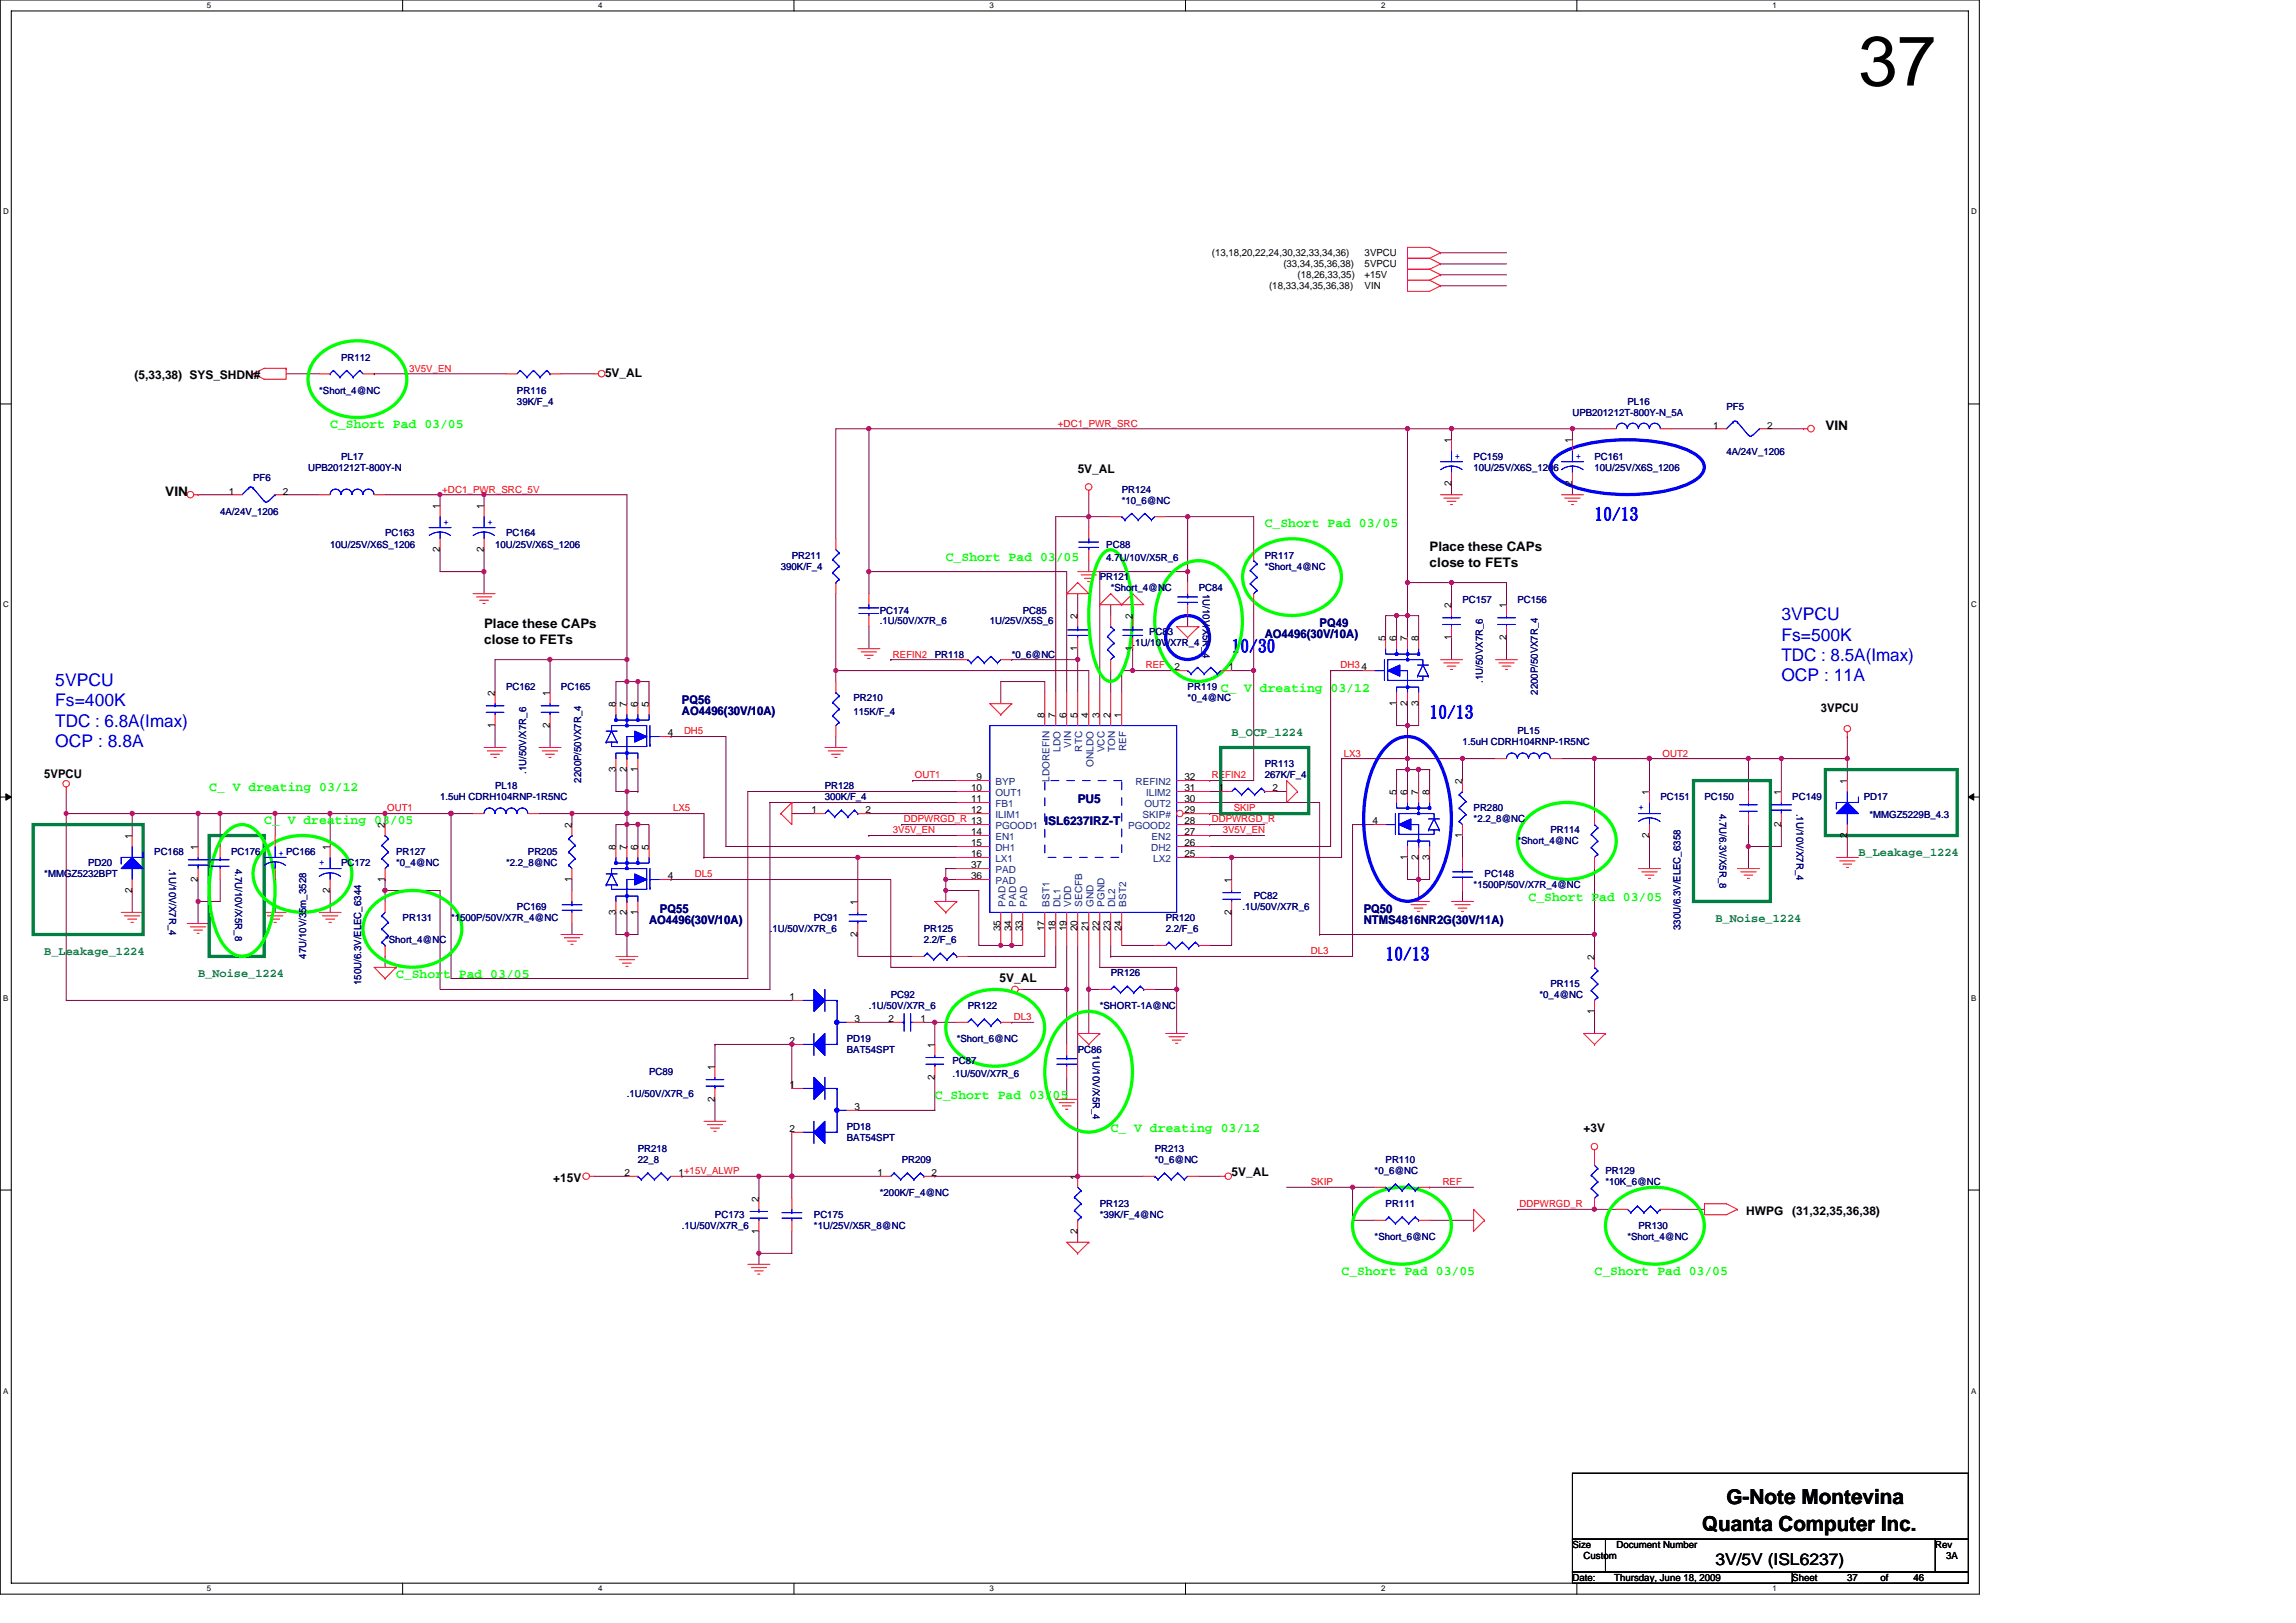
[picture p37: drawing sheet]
<svg xmlns="http://www.w3.org/2000/svg" width="297mm" height="210mm" viewBox="0 0 297 210" stroke-linecap="round" stroke-linejoin="round" font-family="sans-serif">
<defs><g id="words">
<text font-size="9.1" x="240.4" y="11.1">37</text>
<g font-size="2.7">
<text x="223.3" y="194.5">G-Note Montevina</text>
<text x="220.2" y="198.1">Quanta Computer Inc.</text>
</g>
<g font-size="2.3" fill="#00f">
<text x="206.3" y="67.2">10/13</text>
<text x="230.5" y="80.3">3VPCU</text>
<text x="230.5" y="82.9">Fs=500K</text>
<text x="7.2" y="88.8">5VPCU</text>
<text x="159.3" y="84.3">10/30</text>
<text x="230.5" y="85.5">TDC : 8.5A(Imax)</text>
<text x="230.5" y="88.1">OCP : 11A</text>
<text x="7.2" y="91.4">Fs=400K</text>
<text x="7.2" y="94">TDC : 6.8A(Imax)</text>
<text x="185" y="92.9">10/13</text>
<text x="7.2" y="96.6">OCP : 8.8A</text>
<text x="179.3" y="124.1">10/13</text>
</g>
<text font-size="2.1" x="221.9" y="202.5">3V/5V (ISL6237)</text>
<g font-size="1.7" fill="#0f0">
<text x="42.7" y="55.4">C_Short Pad 03/05</text>
<text x="163.6" y="68.2">C_Short Pad 03/05</text>
<text x="122.4" y="72.5">C_Short Pad 03/05</text>
<text x="157.9" y="89.6">C_ V dreating 03/12</text>
<text x="27.1" y="102.4">C_ V dreating 03/12</text>
<text x="34.2" y="106.7">C_ V dreating 03/05</text>
<text x="197.8" y="116.6">C_Short Pad 03/05</text>
<text x="51.2" y="126.6">C_Short Pad 03/05</text>
<text x="120.9" y="142.2">C_Short Pad 03/05</text>
<text x="143.7" y="146.5">C_ V dreating 03/12</text>
<text x="173.6" y="165">C_Short Pad 03/05</text>
<text x="206.3" y="165">C_Short Pad 03/05</text>
</g>
<g font-size="1.7">
<text x="236.2" y="55.6">VIN</text>
<text x="21.4" y="64.2">VIN</text>
<text x="185" y="71.3">Place these CAPs</text>
<text x="185" y="73.3">close to FETs</text>
<text x="62.6" y="81.2">Place these CAPs</text>
<text x="62.6" y="83.3">close to FETs</text>
</g>
<g font-size="1.5">
<text x="17.4" y="49.1">(5,33,38) SYS_SHDN#</text>
<text x="78.3" y="48.8">5V_AL</text>
<text x="139.4" y="61.2">5V_AL</text>
<text x="235.6" y="92.2">3VPCU</text>
<text x="5.7" y="100.7">5VPCU</text>
<text x="129.3" y="127">5V_AL</text>
<text x="204.9" y="146.5">+3V</text>
<text x="71.6" y="152.9">+15V</text>
<text x="159.3" y="152.2">5V_AL</text>
<text x="225.9" y="157.2">HWPG</text>
<text x="231.9" y="157.2">(31,32,35,36,38)</text>
</g>
<g font-size="1.5" fill="#000080">
<text x="163.6" y="82.5">AO4496(30V/10A)</text>
<text x="170.7" y="81.1">PQ49</text>
<text x="88.2" y="91">PQ56</text>
<text x="88.2" y="92.5">AO4496(30V/10A)</text>
<text x="135.2" y="106.7">ISL6237IRZ-T</text>
<text x="139.4" y="103.8">PU5</text>
<text x="84" y="119.5">AO4496(30V/10A)</text>
<text x="85.4" y="118.1">PQ55</text>
<text x="176.4" y="118.1">PQ50</text>
<text x="176.4" y="119.5">NTMS4816NR2G(30V/11A)</text>
</g>
<g font-size="1.5" fill="#008040">
<text x="159.3" y="95.2">B_OCP_1224</text>
<text x="240.4" y="110.8">B_Leakage_1224</text>
<text x="221.9" y="119.3">B_Noise_1224</text>
<text x="5.7" y="123.6">B_Leakage_1224</text>
<text x="25.6" y="126.4">B_Noise_1224</text>
</g>
<g font-size="1.3">
<text x="156.8" y="33.1">(13,18,20,22,24,30,32,33,34,36)</text>
<text x="166" y="34.6">(33,34,35,36,38)</text>
<text x="167.9" y="36">(18,26,33,35)</text>
<text x="176.5" y="33.1">3VPCU</text>
<text x="176.5" y="34.6">5VPCU</text>
<text x="176.5" y="36">+15V</text>
<text x="164.2" y="37.4">(18,33,34,35,36,38)</text>
<text x="176.5" y="37.4">VIN</text>
<text x="187.8" y="57.3" transform="rotate(-90 187.8 57.3)">1</text>
<text x="203.4" y="57.3" transform="rotate(-90 203.4 57.3)">1</text>
<text x="221.6" y="55.5">1</text>
<text x="228.6" y="55.5">2</text>
<text x="29.6" y="64">1</text>
<text x="36.6" y="64">2</text>
<text x="56.9" y="65.8" transform="rotate(-90 56.9 65.8)">1</text>
<text x="62.6" y="65.8" transform="rotate(-90 62.6 65.8)">1</text>
<text x="187.8" y="62.9" transform="rotate(-90 187.8 62.9)">2</text>
<text x="203.4" y="62.9" transform="rotate(-90 203.4 62.9)">2</text>
<text x="56.9" y="71.4" transform="rotate(-90 56.9 71.4)">2</text>
<text x="62.6" y="71.4" transform="rotate(-90 62.6 71.4)">2</text>
<text x="139.4" y="80.1" transform="rotate(-90 139.4 80.1)">2</text>
<text x="146.5" y="80.1" transform="rotate(-90 146.5 80.1)">2</text>
<text x="179.2" y="82.9" transform="rotate(-90 179.2 82.9)">5</text>
<text x="180.7" y="82.9" transform="rotate(-90 180.7 82.9)">6</text>
<text x="182.1" y="82.9" transform="rotate(-90 182.1 82.9)">7</text>
<text x="183.5" y="82.9" transform="rotate(-90 183.5 82.9)">8</text>
<text x="187.8" y="82.8" transform="rotate(-90 187.8 82.8)">1</text>
<text x="187.8" y="78.7" transform="rotate(-90 187.8 78.7)">2</text>
<text x="194.9" y="82.8" transform="rotate(-90 194.9 82.8)">2</text>
<text x="194.9" y="78.7" transform="rotate(-90 194.9 78.7)">1</text>
<text x="139.4" y="84.2" transform="rotate(-90 139.4 84.2)">1</text>
<text x="146.5" y="84.2" transform="rotate(-90 146.5 84.2)">1</text>
<text x="151.9" y="86.7">2</text>
<text x="158.9" y="86.7">1</text>
<text x="64" y="94.2" transform="rotate(-90 64 94.2)">1</text>
<text x="64" y="90" transform="rotate(-90 64 90)">2</text>
<text x="71.1" y="94.2" transform="rotate(-90 71.1 94.2)">2</text>
<text x="71.1" y="90" transform="rotate(-90 71.1 90)">1</text>
<text x="79.7" y="91.5" transform="rotate(-90 79.7 91.5)">8</text>
<text x="81.1" y="91.5" transform="rotate(-90 81.1 91.5)">7</text>
<text x="82.5" y="91.5" transform="rotate(-90 82.5 91.5)">6</text>
<text x="83.9" y="91.5" transform="rotate(-90 83.9 91.5)">5</text>
<text x="86.4" y="95.3">4</text>
<text x="135.1" y="92.9" transform="rotate(-90 135.1 92.9)">8</text>
<text x="136.6" y="92.9" transform="rotate(-90 136.6 92.9)">7</text>
<text x="138" y="92.9" transform="rotate(-90 138 92.9)">6</text>
<text x="139.4" y="92.9" transform="rotate(-90 139.4 92.9)">5</text>
<text x="140.8" y="92.9" transform="rotate(-90 140.8 92.9)">4</text>
<text x="142.3" y="92.9" transform="rotate(-90 142.3 92.9)">3</text>
<text x="143.7" y="92.9" transform="rotate(-90 143.7 92.9)">2</text>
<text x="145.1" y="92.9" transform="rotate(-90 145.1 92.9)">1</text>
<text x="180.7" y="91.3" transform="rotate(-90 180.7 91.3)">1</text>
<text x="182.1" y="91.3" transform="rotate(-90 182.1 91.3)">2</text>
<text x="183.5" y="91.3" transform="rotate(-90 183.5 91.3)">3</text>
<text x="79.7" y="99.9" transform="rotate(-90 79.7 99.9)">3</text>
<text x="81.1" y="99.9" transform="rotate(-90 81.1 99.9)">2</text>
<text x="82.5" y="99.9" transform="rotate(-90 82.5 99.9)">1</text>
<text x="126.3" y="101">9</text>
<text x="153.2" y="101">32</text>
<text x="189.2" y="101.4" transform="rotate(-90 189.2 101.4)">2</text>
<text x="239" y="101.4" transform="rotate(-90 239 101.4)">1</text>
<text x="49.8" y="107.1" transform="rotate(-90 49.8 107.1)">2</text>
<text x="74" y="107.1" transform="rotate(-90 74 107.1)">2</text>
<text x="105" y="105.2">1</text>
<text x="112" y="105.2">2</text>
<text x="125.6" y="102.4">10</text>
<text x="125.6" y="103.8">11</text>
<text x="125.6" y="105.2">12</text>
<text x="153.2" y="102.4">31</text>
<text x="153.2" y="103.8">30</text>
<text x="153.2" y="106.7">28</text>
<text x="153.2" y="105.2">29</text>
<text x="157.6" y="102.4">1</text>
<text x="164.6" y="102.4">2</text>
<text x="177.5" y="106.7">4</text>
<text x="180.7" y="102.8" transform="rotate(-90 180.7 102.8)">5</text>
<text x="182.1" y="102.8" transform="rotate(-90 182.1 102.8)">6</text>
<text x="183.5" y="102.8" transform="rotate(-90 183.5 102.8)">7</text>
<text x="184.9" y="102.8" transform="rotate(-90 184.9 102.8)">8</text>
<text x="213.4" y="102.8" transform="rotate(-90 213.4 102.8)">1</text>
<text x="230.4" y="107" transform="rotate(-90 230.4 107)">2</text>
<text x="230.4" y="102.8" transform="rotate(-90 230.4 102.8)">1</text>
<text x="17.1" y="108.5" transform="rotate(-90 17.1 108.5)">1</text>
<text x="25.6" y="109.9" transform="rotate(-90 25.6 109.9)">1</text>
<text x="42.7" y="109.9" transform="rotate(-90 42.7 109.9)">1</text>
<text x="79.7" y="109.9" transform="rotate(-90 79.7 109.9)">8</text>
<text x="81.1" y="109.9" transform="rotate(-90 81.1 109.9)">7</text>
<text x="82.5" y="109.9" transform="rotate(-90 82.5 109.9)">6</text>
<text x="83.9" y="109.9" transform="rotate(-90 83.9 109.9)">5</text>
<text x="86.4" y="113.8">4</text>
<text x="125.6" y="108.1">14</text>
<text x="125.6" y="109.5">15</text>
<text x="125.6" y="110.9">16</text>
<text x="125.6" y="113.8">36</text>
<text x="125.6" y="112.4">37</text>
<text x="153.2" y="109.5">26</text>
<text x="153.2" y="110.9">25</text>
<text x="153.2" y="108.1">27</text>
<text x="182.1" y="111.2" transform="rotate(-90 182.1 111.2)">1</text>
<text x="183.5" y="111.2" transform="rotate(-90 183.5 111.2)">2</text>
<text x="184.9" y="111.2" transform="rotate(-90 184.9 111.2)">3</text>
<text x="189.2" y="108.4" transform="rotate(-90 189.2 108.4)">1</text>
<text x="213.4" y="108.4" transform="rotate(-90 213.4 108.4)">2</text>
<text x="239" y="108.4" transform="rotate(-90 239 108.4)">2</text>
<text x="17.1" y="115.5" transform="rotate(-90 17.1 115.5)">2</text>
<text x="25.6" y="114.1" transform="rotate(-90 25.6 114.1)">2</text>
<text x="42.7" y="115.5" transform="rotate(-90 42.7 115.5)">2</text>
<text x="49.8" y="114.1" transform="rotate(-90 49.8 114.1)">1</text>
<text x="74" y="114.1" transform="rotate(-90 74 114.1)">1</text>
<text x="79.7" y="118.3" transform="rotate(-90 79.7 118.3)">3</text>
<text x="81.1" y="118.3" transform="rotate(-90 81.1 118.3)">2</text>
<text x="82.5" y="118.3" transform="rotate(-90 82.5 118.3)">1</text>
<text x="111" y="117.1" transform="rotate(-90 111 117.1)">1</text>
<text x="159.3" y="118.3" transform="rotate(-90 159.3 118.3)">2</text>
<text x="159.3" y="114.2" transform="rotate(-90 159.3 114.2)">1</text>
<text x="111" y="121.2" transform="rotate(-90 111 121.2)">2</text>
<text x="129.5" y="120.5" transform="rotate(-90 129.5 120.5)">35</text>
<text x="130.9" y="120.5" transform="rotate(-90 130.9 120.5)">34</text>
<text x="132.3" y="120.5" transform="rotate(-90 132.3 120.5)">33</text>
<text x="135.1" y="120.5" transform="rotate(-90 135.1 120.5)">17</text>
<text x="136.6" y="120.5" transform="rotate(-90 136.6 120.5)">18</text>
<text x="138" y="120.5" transform="rotate(-90 138 120.5)">19</text>
<text x="139.4" y="120.5" transform="rotate(-90 139.4 120.5)">20</text>
<text x="140.8" y="120.5" transform="rotate(-90 140.8 120.5)">21</text>
<text x="142.3" y="120.5" transform="rotate(-90 142.3 120.5)">22</text>
<text x="143.7" y="120.5" transform="rotate(-90 143.7 120.5)">23</text>
<text x="145.1" y="120.5" transform="rotate(-90 145.1 120.5)">24</text>
<text x="206.3" y="124.2" transform="rotate(-90 206.3 124.2)">2</text>
<text x="102.1" y="129.4">1</text>
<text x="206.3" y="131.1" transform="rotate(-90 206.3 131.1)">1</text>
<text x="102.1" y="135.1">2</text>
<text x="110.6" y="132.2">3</text>
<text x="115" y="132.2">2</text>
<text x="119.1" y="132.2">1</text>
<text x="120.9" y="135.6" transform="rotate(-90 120.9 135.6)">1</text>
<text x="92.5" y="142.5" transform="rotate(-90 92.5 142.5)">2</text>
<text x="92.5" y="138.4" transform="rotate(-90 92.5 138.4)">1</text>
<text x="102.1" y="140.8">1</text>
<text x="110.6" y="143.6">3</text>
<text x="120.9" y="139.7" transform="rotate(-90 120.9 139.7)">2</text>
<text x="102.1" y="146.5">2</text>
<text x="80.8" y="152.2">2</text>
<text x="87.8" y="152.2">1+15V_ALWP</text>
<text x="98.2" y="155.5" transform="rotate(-90 98.2 155.5)">2</text>
<text x="113.5" y="152.2">1</text>
<text x="120.5" y="152.2">2</text>
<text x="139.4" y="152.6" transform="rotate(-90 139.4 152.6)">1</text>
<text x="98.2" y="159.6" transform="rotate(-90 98.2 159.6)">1</text>
<text x="139.4" y="159.6" transform="rotate(-90 139.4 159.6)">2</text>
<text x="203.4" y="200.3">Size</text>
<text x="204.9" y="201.7">Custom</text>
<text x="209.1" y="200.3">Document Number</text>
<text x="250.4" y="200.3">Rev</text>
<text x="251.8" y="201.7">3A</text>
<text x="203.4" y="204.5">Date:</text>
<text x="208.8" y="204.5">Thursday, June 18, 2009</text>
<text x="231.9" y="204.5">Sheet</text>
<text x="239" y="204.5">37</text>
<text x="243.3" y="204.5">of</text>
<text x="247.5" y="204.5">46</text>
</g>
<g font-size="1.3" fill="#000080">
<text x="44.1" y="46.7">PR112</text>
<text x="41.3" y="50.9">*Short_4@NC</text>
<text x="66.9" y="50.9">PR116</text>
<text x="66.9" y="52.3">39K/F_4</text>
<text x="203.4" y="53.8">UPB201212T-800Y-N_5A</text>
<text x="210.5" y="52.3">PL16</text>
<text x="223.3" y="53.1">PF5</text>
<text x="44.1" y="59.5">PL17</text>
<text x="190.6" y="59.5">PC159</text>
<text x="206.3" y="59.5">PC161</text>
<text x="223.3" y="58.9">4A/24V_1206</text>
<text x="32.7" y="62.3">PF6</text>
<text x="39.9" y="60.9">UPB201212T-800Y-N</text>
<text x="145.1" y="63.7">PR124</text>
<text x="145.1" y="65.2">*10_6@NC</text>
<text x="190.6" y="60.9">10U/25V/X6S_1206</text>
<text x="206.3" y="60.9">10U/25V/X6S_1206</text>
<text x="28.5" y="66.6">4A/24V_1206</text>
<text x="42.7" y="70.8">10U/25V/X6S_1206</text>
<text x="49.8" y="69.4">PC163</text>
<text x="64" y="70.8">10U/25V/X6S_1206</text>
<text x="65.5" y="69.4">PC164</text>
<text x="143.1" y="70.8">PC88</text>
<text x="101" y="73.7">390K/F_4</text>
<text x="102.4" y="72.3">PR211</text>
<text x="142.3" y="75.1">PR121</text>
<text x="143.1" y="72.5">4.7U/10V/X5R_6</text>
<text x="143.7" y="76.5">*Short_4@NC</text>
<text x="155.1" y="76.5">PC84</text>
<text x="155.6" y="76.8" transform="rotate(90 155.6 76.8)">1U/10V/X5R_4</text>
<text x="163.6" y="72.3">PR117</text>
<text x="163.6" y="73.7">*Short_4@NC</text>
<text x="189.2" y="78">PC157</text>
<text x="196.3" y="78">PC156</text>
<text x="113.8" y="79.4">PC174</text>
<text x="113.8" y="80.8">.1U/50V/X7R_6</text>
<text x="128.1" y="80.8">1U/25V/X5S_6</text>
<text x="132.3" y="79.4">PC85</text>
<text x="146.5" y="83.6">.1U/10V/X7R_4</text>
<text x="148.7" y="82.2">PC83</text>
<text x="65.5" y="89.3">PC162</text>
<text x="72.6" y="89.3">PC165</text>
<text x="120.9" y="85.1">PR118</text>
<text x="130.9" y="85.1">*0_6@NC</text>
<text x="153.6" y="89.3">PR119</text>
<text x="191.8" y="88.3" transform="rotate(-90 191.8 88.3)">.1U/50VX7R_6</text>
<text x="198.9" y="89.9" transform="rotate(-90 198.9 89.9)">2200P/50VX7R_4</text>
<text x="110.4" y="90.7">PR210</text>
<text x="110.4" y="92.5">115K/F_4</text>
<text x="153.6" y="90.7">*0_4@NC</text>
<text x="196.3" y="95">PL15</text>
<text x="68.1" y="100.1" transform="rotate(-90 68.1 100.1)">.1U/50V/X7R_6</text>
<text x="75.2" y="101.3" transform="rotate(-90 75.2 101.3)">2200P/50VX7R_4</text>
<text x="163.6" y="99.3">PR113</text>
<text x="163.6" y="100.7">267K/F_4</text>
<text x="189.2" y="96.4">1.5uH CDRH104RNP-1R5NC</text>
<text x="56.9" y="103.5">1.5uH CDRH104RNP-1R5NC</text>
<text x="64" y="102.1">PL18</text>
<text x="106.7" y="102.1">PR128</text>
<text x="106.7" y="103.5">300K/F_4</text>
<text x="190.6" y="105">PR280</text>
<text x="190.6" y="106.4">*2.2_8@NC</text>
<text x="200.6" y="107.8">PR114</text>
<text x="214.8" y="103.5">PC151</text>
<text x="220.5" y="103.5">PC150</text>
<text x="222.5" y="105.3" transform="rotate(90 222.5 105.3)">4.7U/6.3V/X5R_8</text>
<text x="231.9" y="103.5">PC149</text>
<text x="232.4" y="105.3" transform="rotate(90 232.4 105.3)">.1U/10V/X7R_4</text>
<text x="241.1" y="103.5">PD17</text>
<text x="241.8" y="105.8">*MMGZ5229B_4.3</text>
<text x="5.7" y="113.5">*MMGZ5232BPT</text>
<text x="11.4" y="112.1">PD20</text>
<text x="20" y="110.7">PC168</text>
<text x="21.9" y="112.4" transform="rotate(90 21.9 112.4)">.1U/10V/X7R_4</text>
<text x="29.9" y="110.7">PC176</text>
<text x="30.4" y="112.4" transform="rotate(90 30.4 112.4)">4.7U/10V/X5R_8</text>
<text x="44.1" y="112.1">PC172</text>
<text x="51.2" y="110.7">PR127</text>
<text x="51.2" y="112.1">*0_4@NC</text>
<text x="65.5" y="112.1">*2.2_8@NC</text>
<text x="68.3" y="110.7">PR205</text>
<text x="192.1" y="113.5">PC148</text>
<text x="196.3" y="109.2">*Short_4@NC</text>
<text x="52.1" y="119.2">PR131</text>
<text x="58.4" y="119.2">*1500P/50V/X7R_4@NC</text>
<text x="66.9" y="117.8">PC169</text>
<text x="105.3" y="119.2">PC91</text>
<text x="150.8" y="119.2">PR120</text>
<text x="160.8" y="117.8">.1U/50V/X7R_6</text>
<text x="162.2" y="116.4">PC82</text>
<text x="190.6" y="114.9">*1500P/50V/X7R_4@NC</text>
<text x="39.6" y="124" transform="rotate(-90 39.6 124)">47U/10V/35m_3528</text>
<text x="49.8" y="122">*Short_4@NC</text>
<text x="99.6" y="120.6">.1U/50V/X7R_6</text>
<text x="119.5" y="120.6">PR125</text>
<text x="119.5" y="122">2.2/F_6</text>
<text x="150.8" y="120.6">2.2/F_6</text>
<text x="217.4" y="120.3" transform="rotate(-90 217.4 120.3)">330U/6.3V/ELEC_6358</text>
<text x="46.7" y="127.4" transform="rotate(-90 46.7 127.4)">150U/6.3V/ELEC_6344</text>
<text x="112.4" y="130.6">.1U/50V/X7R_6</text>
<text x="115.2" y="129.2">PC92</text>
<text x="125.2" y="130.6">PR122</text>
<text x="142.3" y="130.6">*SHORT-1A@NC</text>
<text x="143.7" y="126.3">PR126</text>
<text x="199.2" y="129.2">*0_4@NC</text>
<text x="200.6" y="127.7">PR115</text>
<text x="109.6" y="134.9">PD19</text>
<text x="109.6" y="136.3">BAT54SPT</text>
<text x="123.2" y="137.7">PC87</text>
<text x="123.8" y="134.9">*Short_6@NC</text>
<text x="139.4" y="136.3">PC86</text>
<text x="141.4" y="136.5" transform="rotate(90 141.4 136.5)">1U/10V/X5R_4</text>
<text x="81.1" y="142">.1U/50V/X7R_6</text>
<text x="84" y="139.1">PC89</text>
<text x="123.2" y="139.4">.1U/50V/X7R_6</text>
<text x="82.5" y="149.1">PR218</text>
<text x="109.6" y="146.2">PD18</text>
<text x="109.6" y="147.6">BAT54SPT</text>
<text x="149.4" y="149.1">PR213</text>
<text x="82.5" y="150.5">22_8</text>
<text x="113.8" y="154.7">*200K/F_4@NC</text>
<text x="116.7" y="150.5">PR209</text>
<text x="149.4" y="150.5">*0_6@NC</text>
<text x="177.8" y="151.9">*0_6@NC</text>
<text x="179.3" y="150.5">PR110</text>
<text x="207.7" y="151.9">PR129</text>
<text x="207.7" y="153.3">*10K_6@NC</text>
<text x="88.2" y="159">.1U/50V/X7R_6</text>
<text x="92.5" y="157.6">PC173</text>
<text x="105.3" y="157.6">PC175</text>
<text x="105.3" y="159">*1U/25V/X5R_8@NC</text>
<text x="142.3" y="156.2">PR123</text>
<text x="142.3" y="157.6">*39K/F_4@NC</text>
<text x="177.8" y="160.4">*Short_6@NC</text>
<text x="179.3" y="156.2">PR111</text>
<text x="210.5" y="160.4">*Short_4@NC</text>
<text x="212" y="159">PR130</text>
</g>
<g font-size="1.3" fill="#f00">
<text x="52.9" y="48.1">3V5V_EN</text>
<text x="136.9" y="55.2">+DC1_PWR_SRC</text>
<text x="57.2" y="63.7">+DC1_PWR_SRC_5V</text>
<text x="115.5" y="85.1">REFIN2</text>
<text x="148.2" y="86.5">REF</text>
<text x="173.4" y="86.5">DH34</text>
<text x="88.5" y="95">DH5</text>
<text x="118.4" y="100.7">OUT1</text>
<text x="156.8" y="100.7">REFIN2</text>
<text x="173.8" y="97.9">LX3</text>
<text x="215.1" y="97.9">OUT2</text>
<text x="50.1" y="105">OUT1</text>
<text x="87.1" y="105">LX5</text>
<text x="115.5" y="107.8">3V5V_EN</text>
<text x="116.9" y="106.4">DDPWRGD_R 13</text>
<text x="156.8" y="106.4">DDPWRGD_R</text>
<text x="158.2" y="107.8">3V5V_EN</text>
<text x="159.6" y="105">SKIP</text>
<text x="89.9" y="113.5">DL5</text>
<text x="169.6" y="123.5">DL3</text>
<text x="131.2" y="132">DL3</text>
<text x="169.6" y="153.3">SKIP</text>
<text x="186.6" y="153.3">REF</text>
<text x="196.6" y="156.2">DDPWRGD_R</text>
</g>
<g font-size="1.3" fill="#00f">
<text x="188.2" y="59.4">+</text>
<text x="203.9" y="59.4">+</text>
<text x="57.4" y="67.9">+</text>
<text x="63.1" y="67.9">+</text>
<text x="212" y="104.9">+</text>
<text x="36" y="110.7">+ PC166</text>
<text x="41.3" y="112">+</text>
</g>
<g font-size="1.3" fill="#004080">
<text x="128.8" y="101.6">BYP</text>
<text x="135.8" y="101.1" transform="rotate(-90 135.8 101.1)">LDOREFIN</text>
<text x="137.2" y="97.3" transform="rotate(-90 137.2 97.3)">LDO</text>
<text x="138.6" y="96.8" transform="rotate(-90 138.6 96.8)">VIN</text>
<text x="140" y="97.2" transform="rotate(-90 140 97.2)">RTC</text>
<text x="141.5" y="99.2" transform="rotate(-90 141.5 99.2)">ONLDO</text>
<text x="142.9" y="97.3" transform="rotate(-90 142.9 97.3)">VCC</text>
<text x="144.3" y="97.3" transform="rotate(-90 144.3 97.3)">TON</text>
<text x="145.7" y="97.2" transform="rotate(-90 145.7 97.2)">REF</text>
<text x="146.9" y="101.6">REFIN2</text>
<text x="128.8" y="103">OUT1</text>
<text x="128.8" y="104.4">FB1</text>
<text x="128.8" y="105.8">ILIM1</text>
<text x="128.8" y="107.3">PGOOD1</text>
<text x="145.9" y="107.3">PGOOD2</text>
<text x="147.8" y="105.8">SKIP#</text>
<text x="148.1" y="104.4">OUT2</text>
<text x="148.3" y="103">ILIM2</text>
<text x="128.8" y="108.7">EN1</text>
<text x="128.8" y="110.1">DH1</text>
<text x="128.8" y="111.5">LX1</text>
<text x="128.8" y="112.9">PAD</text>
<text x="148.9" y="110.1">DH2</text>
<text x="149" y="108.7">EN2</text>
<text x="149.2" y="111.5">LX2</text>
<text x="128.8" y="114.4">PAD</text>
<text x="130.1" y="117.3" transform="rotate(-90 130.1 117.3)">PAD</text>
<text x="131.5" y="117.3" transform="rotate(-90 131.5 117.3)">PAD</text>
<text x="132.9" y="117.3" transform="rotate(-90 132.9 117.3)">PAD</text>
<text x="135.8" y="117.3" transform="rotate(-90 135.8 117.3)">BST1</text>
<text x="137.2" y="117.3" transform="rotate(-90 137.2 117.3)">DL1</text>
<text x="138.6" y="117.3" transform="rotate(-90 138.6 117.3)">VDD</text>
<text x="140" y="117.3" transform="rotate(-90 140 117.3)">SECFB</text>
<text x="141.5" y="117.3" transform="rotate(-90 141.5 117.3)">GND</text>
<text x="142.9" y="117.3" transform="rotate(-90 142.9 117.3)">PGND</text>
<text x="144.3" y="117.3" transform="rotate(-90 144.3 117.3)">DL2</text>
<text x="145.7" y="117.3" transform="rotate(-90 145.7 117.3)">BST2</text>
</g>
<g font-size="1">
<text x="26.8" y="1.1">5</text>
<text x="77.4" y="1.1">4</text>
<text x="128" y="1.1">3</text>
<text x="178.7" y="1.1">2</text>
<text x="229.3" y="1.1">1</text>
<text x=".4" y="27.7">D</text>
<text x="255" y="27.7">D</text>
<text x=".4" y="78.6">C</text>
<text x="255" y="78.6">C</text>
<text x=".4" y="129.5">B</text>
<text x="255" y="129.5">B</text>
<text x=".4" y="180.3">A</text>
<text x="255" y="180.3">A</text>
<text x="26.8" y="205.9">5</text>
<text x="77.4" y="205.9">4</text>
<text x="128" y="205.9">3</text>
<text x="178.7" y="205.9">2</text>
<text x="229.3" y="205.9">1</text>
</g>
</g></defs>
<path d="M0 0h256.1v206.2h-256.1zM1.5 1.4h253.2v203.4h-253.2z" fill="none" stroke="#000" stroke-width=".13"/>
<g fill="#fff">
<path d="M26.8 .1h.5v1.2h-.5z"/>
<path d="M26.8 205h.5v1.1h-.5z"/>
</g>
<path d="M52.1 0v1.4M52.1 204.8v1.4" fill="none" stroke="#000" stroke-width=".13"/>
<g fill="#fff">
<path d="M77.4 .1h.6v1.2h-.6z"/>
<path d="M77.4 205h.6v1.1h-.6z"/>
</g>
<path d="M102.7 0v1.4M102.7 204.8v1.4" fill="none" stroke="#000" stroke-width=".13"/>
<g fill="#fff">
<path d="M128 .1h.6v1.2h-.6z"/>
<path d="M128 205h.6v1.1h-.6z"/>
</g>
<path d="M153.4 0v1.4M153.4 204.8v1.4" fill="none" stroke="#000" stroke-width=".13"/>
<g fill="#fff">
<path d="M178.7 .1h.5v1.2h-.5z"/>
<path d="M178.7 205h.5v1.1h-.5z"/>
</g>
<path d="M204 0v1.4M204 204.8v1.4" fill="none" stroke="#000" stroke-width=".13"/>
<g fill="#fff">
<path d="M229.3 .1h.6v1.2h-.6z"/>
<path d="M229.3 205h.6v1.1h-.6z"/>
<path d="M.4 26.8h.7v1.2h-.7z"/>
<path d="M255 26.8h.7v1.2h-.7z"/>
<path d="M.4 77.7h.7v1.1h-.7z"/>
<path d="M255 77.7h.7v1.1h-.7z"/>
</g>
<path d="M0 52.3h1.5M254.7 52.3h1.4" fill="none" stroke="#000" stroke-width=".13"/>
<g fill="#fff">
<path d="M.4 128.5h.7v1.2h-.7z"/>
<path d="M255 128.5h.7v1.2h-.7z"/>
</g>
<path d="M0 103.1h1.5M254.7 103.1h1.4" fill="none" stroke="#000" stroke-width=".13"/>
<path d="M.8 102.7l.7 .4-.7 .4zM254.7 103.1l.7-.4v.8z" fill="#000" stroke="#000" stroke-width=".13"/>
<g fill="#fff">
<path d="M.4 179.4h.7v1.1h-.7z"/>
<path d="M255 179.4h.7v1.1h-.7z"/>
</g>
<path d="M0 154h1.5M254.7 154h1.4M203.4 190.6h51.3v8.5h-51.3zM203.4 199.1h4.3v4.3h-4.3zM207.7 199.1h42.7v4.3h-42.7zM250.4 199.1h4.3v4.3h-4.3zM203.4 203.4h28.5v1.4h-28.5zM231.9 203.4h22.8v1.4h-22.8z" fill="none" stroke="#000" stroke-width=".13"/>
<g fill="none" stroke="#800040" stroke-width=".13">
<path d="M186.4 32.7h8.5M186.4 34.1h8.5M186.4 37h8.5M186.4 35.6h8.5M37 48.4h4.3M48.4 48.4h.1M48.4 48.4h17.1M72.6 48.4h4.3M112.4 55.5v18.5M112.4 55.5h69.7v19.9M112.4 55.5h.1M112.4 55.5h-4.3v14.2"/>
<path d="M182.1 55.5h21.3M187.8 55.5v1.4M187.8 55.5h.1M203.4 55.5v1.4M203.4 55.5h.1M203.4 55.5h4.3M216.2 55.5h5.7M229 55.5h4.3M25.6 64h4.3M37 64h4.3M49.8 64h7.1v1.4M56.9 71.1v2.9h5.7"/>
<path d="M56.9 64h.1M56.9 64h24.2v21.3M62.6 64v1.4M62.6 74h.1M62.6 64h.1M62.6 71.1v2.9M62.6 74v2.8M108.1 76.8v10M112.4 74h25.6v15.6M112.4 74h.1M112.4 74v2.8M139.4 76.8v2.9"/>
<path d="M140.9 66.8h2.8M140.9 66.8h-4.3v22.8M140.9 72.5v1.5M140.9 66.8h.1M140.9 64v2.8M140.9 66.8v1.5M142.3 74h11.3v1.4M142.3 74h.1M142.3 74v15.6M143.7 78.2v1.5M146.5 78.2v1.5M150.8 66.8h2.8"/>
<path d="M153.6 66.8h8.6v4.3M153.6 79.7v1.4M153.6 66.8h.1M153.6 66.8v7.2M162.2 78.2v8.6M180.7 79.7h.1M180.7 79.7h-1.4v2.8M180.7 79.7v2.8M180.7 79.7h1.4M182.1 75.4h.1M182.1 79.7h1.4v2.8M182.1 79.7h.1"/>
<path d="M182.1 75.4v7.1M182.1 75.4h5.7M187.8 75.4h7.1v2.8M187.8 62.6v1.4M187.8 75.4v2.8M203.4 62.6v1.4M64 93.9v2.8M71.2 85.3v4.3M71.2 93.9v2.8M71.2 85.3h.1M71.2 85.3h-7.2v4.3M71.2 85.3h9.9"/>
<path d="M79.7 99.6v2.8h1.4M81.1 88.2v2.8M81.1 85.3h.1M81.1 88.2h-1.4v2.8M81.1 88.2h1.4M81.1 99.6v2.8M81.1 85.3v2.9M82.5 88.2h1.5v2.8M82.5 88.2h.1M82.5 99.6v2.8M82.5 88.2v2.8M86.8 95.3h.1"/>
<path d="M86.8 95.3h7.1v14.2h29.9M108.1 95.3v1.4M108.1 86.8v1.4M108.1 86.8h32.8v2.8M108.1 86.8h.1M112.4 81.1v2.8M115.2 85.3h.1M115.2 85.3h8.6M130.9 85.3h.1M130.9 85.3h8.5M135.2 89.6v-1.4h-5.7v2.8M139.4 83.9v1.4"/>
<path d="M139.4 85.3v4.3M143.7 86.8v2.8M146.5 86.8h.1M146.5 86.8h-1.4v2.8M146.5 83.9h.1M146.5 86.8h5.7M146.5 83.9v2.9M159.3 86.8h2.9M162.2 86.8h.1M162.2 86.8v14.2h-5.7M172.1 86.8v22.7h-15.6M172.1 86.8h.1"/>
<path d="M172.1 86.8h4.3M173.6 98.1h8.5M173.6 98.1v12.8h-14.3M173.6 98.1h.1M180.7 91v2.9h1.4M182.1 99.6h-1.4v2.8M182.1 99.6h.1M182.1 99.6v2.8M182.1 99.6h1.4v2.8M182.1 98.1h.1M182.1 98.1v1.5M182.1 91h.1"/>
<path d="M182.1 93.9v4.2M182.1 98.1h7.1M182.1 91v2.9M183.5 91v2.9h-1.4M183.5 99.6h1.5M185 99.6h.1M185 99.6v2.8M187.8 82.5v2.8M189.2 98.1h4.3M189.2 98.1v2.9M194.9 82.5v2.8M202 98.1h4.3"/>
<path d="M206.3 98.1h.1M206.3 98.1h7.1M206.3 98.1v7.2M213.4 98.1h12.8v4.3M213.4 98.1h.1M213.4 98.1v4.3M226.2 98.1h.1M226.2 98.1h4.3M230.5 98.1h8.5M230.5 98.1v4.3M239 95.3h.1M239 98.1v2.9"/>
<path d="M239 95.3v2.8M8.6 105.3h8.5M8.6 102.4v2.9M8.6 105.3h.1M8.6 105.3v24.1h93.8M17.1 105.3h.1M17.1 115.2v2.8M17.1 105.3h8.5M17.1 105.3v2.8M25.6 116.6v2.9M25.6 116.6h.1M25.6 105.3v4.2"/>
<path d="M25.6 105.3h.1M25.6 113.8v2.8M25.6 105.3h10M28.5 105.3v4.2M28.5 113.8v2.8h-2.9M28.5 105.3h.1M35.6 113.8v4.2M35.6 105.3h.1M35.6 105.3h7.1M35.6 105.3v2.8M42.7 105.3h.1M42.7 115.2v2.8"/>
<path d="M42.7 105.3v4.2M42.7 105.3h18.5M49.8 105.3v1.4M49.8 113.8h.1M49.8 115.2h.1M49.8 113.8v2.8M58.4 105.3h.1M69.7 105.3h4.3M74 113.8v1.4M74 119.5v1.4M74 105.3v1.4M74 105.3h.1"/>
<path d="M74 105.3h17.1v5.6M79.7 118v2.9h1.4M79.7 109.5v-2.8h1.4v2.8M81.1 118v2.9M81.1 109.5h.1M81.1 105.3v1.4h1.4v2.8M81.1 105.3h.1M81.1 102.4v2.9M81.1 102.4h1.4M82.5 118v2.9h-1.4M82.5 109.5h.1M82.5 106.7h1.5v2.8"/>
<path d="M82.5 102.4h.1M86.8 113.8h28.4v11.4h21.4v-2.9M86.8 113.8h.1M91.1 110.9h32.7M91.1 110.9h.1M102.4 105.3h2.9M111 110.9v5.7M112.4 105.3h11.4M112.4 108.1h.1M112.4 108.1h11.4M116.7 106.7h.1M116.7 106.7h7.1"/>
<path d="M118.1 101h.1M118.1 101h5.7M122.4 115.2h.1M122.4 115.2h4.2v7.1h2.9M122.4 113.8h.1M122.4 113.8h1.4M122.4 115.2v1.4M122.4 113.8v1.4M123.8 103.8h-24.2v24.2h-42.7v-12.8h-7.1M123.8 112.4h-1.4v1.4M123.8 102.4h-27.1v24.2h-38.3v-21.3M156.5 102.4h1.4"/>
<path d="M156.5 105.3h.1M156.5 110.9h2.8M156.5 103.8h14.2v17.1M156.5 101h.1M156.5 108.1h.1M156.5 106.7h.1M156.5 105.3h7.1M156.5 106.7h7.1M156.5 108.1h7.1M159.3 110.9h.1M159.3 118v4.3h-2.8M159.3 110.9v2.9"/>
<path d="M165 102.4h1.5M177.8 106.7h-2.8v17h-31.3M182.1 110.9v2.9h1.4M183.5 113.8h.1M183.5 110.9v2.9M183.5 113.8v2.8M185 110.9v2.9h-1.5M189.2 115.2v1.4M189.2 110.9h.1M189.2 108.1v2.8M206.3 112.4v8.5M213.4 108.1v4.3"/>
<path d="M226.2 106.7v2.8M226.2 109.5h.1M226.2 109.5v2.9M230.5 106.7v2.8h-4.3M239 108.1v2.8M49.8 123.7v1.5M81.1 120.9h.1M81.1 120.9v2.8M92.5 135.1h9.9v5.7M92.5 135.1h.1M92.5 135.1v2.9M111 120.9v2.8h7.1"/>
<path d="M111 132.3h4.2M119.5 132.3h1.4v2.8M120.9 139.4v4.3h-9.9M120.9 132.3h.1M120.9 132.3h2.9M129.5 122.3h.1M129.5 122.3h2.8M130.9 132.3h.1M130.9 122.3h.1M130.9 132.3h2.8M132.3 128h5.7M135.2 122.3v1.4h-10"/>
<path d="M138 122.3v5.7M138 139.4v2.8M138 128h.1M138 128v7.1M139.4 122.3v29.9M140.9 128h.1M140.9 122.3v5.7M140.9 128v5.7M140.9 128h1.4M142.3 122.3v2.9h9.9v2.8M143.7 123.7h.1M143.7 122.3v1.4"/>
<path d="M145.1 122.3h4.3M149.4 128h2.8M152.2 128h.1M152.2 128v5.7M170.7 120.9h.1M170.7 120.9h35.6M206.3 120.9v2.8M206.3 130.9v2.8M76.9 152.2h4.2M88.2 152.2h10v2.8M88.2 152.2h.1M92.5 142.2v2.9"/>
<path d="M98.2 159.3v2.9h4.2v-2.9M98.2 152.2h.1M98.2 152.2h15.6M102.4 152.2h.1M102.4 152.2v2.8M102.4 146.5v5.7M120.9 152.2h.1M120.9 152.2h18.5M139.4 159.3v1.4M139.4 152.2h8.6M155.1 152.2h2.8M166.5 153.6h11.3"/>
<path d="M175 153.6h.1M175 153.6v4.3h2.8M185 153.6h.1M185 157.9h5.6M185 153.6h5.6M196.3 156.5h.1M196.3 156.5h12.8M206.3 156.5h.1M216.2 156.5h4.3M98.2 162.2h.1M98.2 162.2v1.4"/>
</g>
<g fill="#f0f" stroke="#f0f" stroke-width=".13">
<circle cx="17.1" cy="105.2" r=".28"/>
<circle cx="81.1" cy="85.3" r=".28"/>
<circle cx="71.1" cy="85.3" r=".28"/>
<circle cx="81.1" cy="88.2" r=".28"/>
<circle cx="62.6" cy="74" r=".28"/>
<circle cx="183.5" cy="113.8" r=".28"/>
<circle cx="239" cy="98.1" r=".28"/>
<circle cx="226.2" cy="109.5" r=".28"/>
<circle cx="213.4" cy="98.1" r=".28"/>
<circle cx="139.4" cy="85.3" r=".28"/>
<circle cx="230.5" cy="98.1" r=".28"/>
<circle cx="226.2" cy="98.1" r=".28"/>
<circle cx="182.1" cy="99.5" r=".28"/>
<circle cx="139.4" cy="152.2" r=".28"/>
<circle cx="102.4" cy="152.2" r=".28"/>
<circle cx="98.2" cy="162.1" r=".28"/>
<circle cx="42.7" cy="105.2" r=".28"/>
<circle cx="49.8" cy="105.2" r=".28"/>
<circle cx="25.6" cy="116.6" r=".28"/>
<circle cx="25.6" cy="105.2" r=".28"/>
<circle cx="182.1" cy="75.4" r=".28"/>
<circle cx="180.7" cy="79.6" r=".27"/>
<circle cx="206.3" cy="156.4" r=".28"/>
<circle cx="8.5" cy="105.2" r=".27"/>
<circle cx="81.1" cy="106.7" r=".28"/>
<circle cx="175" cy="153.6" r=".28"/>
<circle cx="183.5" cy="99.5" r=".28"/>
<circle cx="35.6" cy="105.2" r=".28"/>
<circle cx="81.1" cy="105.2" r=".28"/>
<circle cx="74" cy="105.2" r=".28"/>
<circle cx="58.3" cy="105.2" r=".27"/>
<circle cx="189.2" cy="98.1" r=".28"/>
<circle cx="182.1" cy="98.1" r=".28"/>
<circle cx="140.8" cy="128" r=".28"/>
<circle cx="146.5" cy="86.7" r=".27"/>
<circle cx="122.3" cy="115.2" r=".27"/>
<circle cx="152.2" cy="128" r=".28"/>
<circle cx="187.8" cy="75.4" r=".28"/>
<circle cx="182.1" cy="55.5" r=".28"/>
<circle cx="112.4" cy="55.5" r=".28"/>
<circle cx="182.1" cy="79.6" r=".27"/>
<circle cx="82.5" cy="106.7" r=".28"/>
<circle cx="153.6" cy="74" r=".28"/>
<circle cx="49.8" cy="115.2" r=".27"/>
<circle cx="81.1" cy="120.9" r=".28"/>
<circle cx="111" cy="110.9" r=".28"/>
<circle cx="102.4" cy="135.1" r=".28"/>
<circle cx="159.3" cy="110.9" r=".28"/>
<circle cx="112.4" cy="74" r=".28"/>
<circle cx="98.2" cy="152.2" r=".28"/>
<circle cx="140.8" cy="66.8" r=".28"/>
<circle cx="122.3" cy="113.8" r=".27"/>
<circle cx="162.2" cy="86.7" r=".27"/>
<circle cx="108.1" cy="86.7" r=".27"/>
<circle cx="138" cy="128" r=".28"/>
<circle cx="153.6" cy="66.8" r=".28"/>
<circle cx="120.9" cy="132.3" r=".28"/>
<circle cx="130.9" cy="122.3" r=".27"/>
<circle cx="129.5" cy="122.3" r=".27"/>
<circle cx="62.6" cy="64" r=".28"/>
<circle cx="56.9" cy="64" r=".28"/>
<circle cx="82.5" cy="88.2" r=".28"/>
<circle cx="203.4" cy="55.5" r=".28"/>
<circle cx="206.3" cy="98.1" r=".28"/>
<circle cx="206.3" cy="120.9" r=".28"/>
<circle cx="28.5" cy="105.2" r=".28"/>
<circle cx="182.1" cy="93.9" r=".27"/>
<circle cx="187.8" cy="55.5" r=".28"/>
<circle cx="81.1" cy="102.4" r=".28"/>
</g>
<g fill="none" stroke="#f00" stroke-width=".13">
<path d="M182.1 32h2.9l1.4 .7M182.1 32v1.4h2.9M182.1 32h.1M182.1 33.4h2.9M182.1 33.4v1.4h2.9M182.1 33.4h.1M182.1 34.8h2.9M182.1 34.8v1.5h2.9M182.1 34.8h.1M182.1 36.3h2.9M182.1 36.3v1.4h2.9l1.4-.7M182.1 36.3h.1"/>
<path d="M185 33.4l1.4 .7M185 34.8l1.4 .8M185 36.3l1.4 .7M186.4 32.7h.1M186.4 34.1h.1M186.4 35.6h.1M186.4 37h.1M186.4 32.7l-1.4 .7M186.4 34.1l-1.4 .7M186.4 35.6l-1.4 .7M32.7 48.4h.1M37 47.6h-2.8l-1.5 .8"/>
<path d="M37 47.6v1.5h-2.8l-1.5-.7M37 47.6h.1M76.9 48.4h.5M233.3 55.5h.1M233.3 55.5h.6M25.1 64h.5M25.6 64h.1M61.2 76.8h2.8M61.6 77.2h2M62.1 77.7h1.1M62.5 78.1h.3M138 76.8h.1"/>
<path d="M139.4 74h2.9M139.4 75.4l1.5 1.4h-2.9M139.4 75.4h.1M139.4 75.4l-1.4 1.4M139.9 74.4h2M140.3 74.8h1.1M140.7 75.2h.3M140.9 63.4v.6M142.3 78.2h2.8M142.3 78.2h.1M143.7 76.8h.1M143.7 76.8l1.4 1.4"/>
<path d="M143.7 76.8l-1.4 1.4M145.1 78.2h.1M146.5 76.8l1.5 1.4h-2.9M146.5 76.8h.1M146.5 76.8l-1.4 1.4M186.4 64h2.8M186.8 64.4h2M187.2 64.9h1.2M187.6 65.3h.3M202 64h2.9M202.4 64.4h2M202.9 64.9h1.1"/>
<path d="M203.3 65.3h.3M62.6 96.7h2.9M63.1 97.2h1.9M63.5 97.6h1.1M63.9 98h.3M69.7 96.7h2.9M70.2 97.2h2M70.6 97.6h1.1M71 98h.3M106.7 96.7h2.9M107.1 97.2h2M107.6 97.6h1.1"/>
<path d="M108 98h.3M111 83.9h2.8M111.4 84.3h2M111.8 84.8h1.2M112.3 85.2h.2M129.5 92.5h.1M130.9 91h-2.8l1.4 1.5M130.9 91h.1M130.9 91l-1.4 1.5M135.2 89.6v4.3M136.6 89.6v4.3M138 89.6v4.3"/>
<path d="M139.4 89.6v4.3M140.9 89.6v4.3M142.3 89.6v4.3M143.7 89.6v4.3M145.1 89.6v4.3M153.6 82.5h.1M155.1 81.1h-2.9l1.4 1.4M155.1 81.1h.1M155.1 81.1l-1.5 1.4M186.4 85.3h2.8M186.8 85.8h2M187.2 86.2h1.2"/>
<path d="M187.6 86.6h.3M193.5 85.3h2.8M193.9 85.8h2M194.3 86.2h1.2M194.8 86.6h.2M239 94.7v.6M8.6 101.8v.6M15.7 118h2.8M16.1 118.5h2M16.5 118.9h1.2M17 119.3h.2M24.2 119.5h2.9"/>
<path d="M24.6 119.9h2M34.2 118h2.8M34.6 118.5h2M35 118.9h1.2M35.5 119.3h.2M35.6 108.1v1.4M35.6 112.4v1.4M41.3 118h2.8M41.7 118.5h2M42.1 118.9h1.2M42.6 119.3h.3M101 105.3h.1"/>
<path d="M102.4 103.8v2.9l-1.4-1.4M102.4 103.8h.1M102.4 103.8l-1.4 1.5M122.4 118h.1M123.8 116.6h-2.9l1.5 1.4M123.8 116.6h.1M123.8 116.6l-1.4 1.4M123.8 101h4.3M123.8 102.4h4.3M123.8 103.8h4.3M123.8 105.3h4.3M123.8 106.7h4.3"/>
<path d="M123.8 108.1h4.3M123.8 109.5h4.3M123.8 110.9h4.3M135.2 118v4.3M136.6 118v4.3M138 118v4.3M139.4 118v4.3M140.9 118v4.3M142.3 118v4.3M143.7 118v4.3M145.1 118v4.3M152.2 106.7h4.3"/>
<path d="M152.2 108.1h4.3M152.2 109.5h4.3M152.2 110.9h4.3M166.5 101v2.8l1.4-1.4M166.5 101h.1M166.5 101l1.4 1.4M167.9 102.4h.1M182.1 116.6h2.9M182.5 117.1h2M183 117.5h1.1M183.4 117.9h.3M187.8 116.6h2.8"/>
<path d="M188.2 117.1h2M188.7 117.5h1.1M189.1 117.9h.3M212 112.4h2.8M212.4 112.8h2M212.8 113.2h1.2M213.3 113.6h.2M224.8 112.4h2.8M225.2 112.8h2M225.6 113.2h1.2M226.1 113.6h.2M237.6 110.9h2.8"/>
<path d="M238 111.4h2M238.4 111.8h1.2M238.9 112.2h.2M25.1 120.3h1.1M25.5 120.8h.3M49.8 126.6h.1M51.2 125.2h-2.8l1.4 1.4M51.2 125.2h.1M51.2 125.2l-1.4 1.4M72.6 120.9h2.8M73 121.3h2M73.4 121.8h1.2"/>
<path d="M73.8 122.2h.3M79.7 123.7h2.8M80.1 124.2h2M80.5 124.6h1.2M81 125h.3M102.4 129.4h1.5M102.4 135.1h1.5M109.6 132.3h1.4M118.1 123.7h1.4M123.8 123.7h1.4M131.8 128h.5M140.9 135.1h.1"/>
<path d="M142.3 133.7h-2.9l1.5 1.4M142.3 133.7h.1M142.3 133.7l-1.4 1.4M150.8 133.7h2.8M151.2 134.1h2M151.7 134.6h1.1M152.1 135h.3M206.3 135.1h.1M207.7 133.7h-2.8l1.4 1.4M207.7 133.7h.1M207.7 133.7l-1.4 1.4M76.3 152.2h.6"/>
<path d="M91.1 145.1h2.8M91.5 145.5h2M91.9 145.9h1.2M92.3 146.4h.3M136.6 142.2h2.8M137 142.7h2M137.4 143.1h1.2M137.9 143.5h.3M139.4 152.2v1.4M139.4 157.9v1.4M157.9 152.2h.6M190.6 156.5v2.8l1.5-1.4"/>
<path d="M190.6 156.5h.1M190.6 156.5l1.5 1.4M192.1 157.9h.1M206.3 149.4h.1M206.3 148.8v.6M220.5 155.7h2.8l1.5 .8M220.5 155.7v1.5h2.8l1.5-.7M220.5 155.7h.1M224.8 156.5h.1M96.7 163.6h2.9M97.2 164h2M97.6 164.4h1.1"/>
<path d="M98 164.8h.3M139.4 162.2h.1M140.9 160.7h-2.9l1.4 1.5M140.9 160.7h.1M140.9 160.7l-1.5 1.5"/>
<circle cx="77.8" cy="48.3" r=".43"/>
<circle cx="234.3" cy="55.5" r=".43"/>
<circle cx="24.6" cy="64" r=".42"/>
<circle cx="140.8" cy="63" r=".42"/>
<circle cx="239" cy="94.3" r=".42"/>
<circle cx="8.6" cy="101.4" r=".42"/>
<circle cx="131.3" cy="128" r=".42"/>
<circle cx="75.8" cy="152.2" r=".42"/>
<circle cx="158.9" cy="152.2" r=".42"/>
<circle cx="206.3" cy="148.3" r=".42"/>
</g>
<g fill="none" stroke="#00f" stroke-width=".42">
<path d="M201 59.4a9.4 9.4 0 0 1 5.3-2.2 24.3 24.3 0 0 1 11.7 .9 4.1 4.1 0 0 1 2.4 1.8 1.7 1.7 0 0 1-.8 2 13.1 13.1 0 0 1-6.2 1.9 23.2 23.2 0 0 1-10.4-1 4.1 4.1 0 0 1-2.3-1.8l-.1-.6 .1-.5zM179.2 96.7a3.6 3.6 0 0 1 5.8 0 12.9 12.9 0 0 1 2.7 7.8 16.1 16.1 0 0 1-2.1 9.9 4.5 4.5 0 0 1-3.5 2.2 4.2 4.2 0 0 1-3.5-2.2 16.5 16.5 0 0 1-2-11.3 12.2 12.2 0 0 1 2.6-6.4z"/>
<circle cx="153.6" cy="82.5" r="2.84"/>
</g>
<path d="M157.9 96.7h11.4v8.6h-11.4zM236.2 99.6h17v8.5h-17zM4.3 106.7h14.2v14.2h-14.2zM27.1 108.1h7.1v15.6h-7.1zM219.1 101h9.9v15.6h-9.9z" fill="none" stroke="#008040" stroke-width=".42"/>
<path d="M41.1 46.1a7.6 7.6 0 0 1 10.3 0 4.2 4.2 0 0 1-.6 6.5 7.6 7.6 0 0 1-9.7-.6 4.1 4.1 0 0 1 0-5.9zM142.8 71.6a1.14 1.14 0 0 1 1.8 0 9.9 9.9 0 0 1 1.8 5.3 20.4 20.4 0 0 1-1 9.6 2.26 2.26 0 0 1-1.7 1.7 2.24 2.24 0 0 1-1.7-1.7 21 21 0 0 1-.8-10.8 8.9 8.9 0 0 1 1.6-4.1zM152 73.8a4.5 4.5 0 0 1 6.8 .7 9.9 9.9 0 0 1 0 11.7 4.6 4.6 0 0 1-7.5 0 9.9 9.9 0 0 1 0-11.7zM162 71.7a7.6 7.6 0 0 1 10.3 0 4.2 4.2 0 0 1-.6 6.5 7.6 7.6 0 0 1-9.7-.6 4.1 4.1 0 0 1 0-5.9zM29.5 107.5a2.44 2.44 0 0 1 3.6 0 9.2 9.2 0 0 1 2.3 5.2 14.6 14.6 0 0 1-1.3 8.9 3.6 3.6 0 0 1-2.8 2.1 3 3 0 0 1-2.3-1.4 13.1 13.1 0 0 1-1.9-8.4 11.3 11.3 0 0 1 1.9-5.8zM34 110.1a7.6 7.6 0 0 1 10.3 0 4.2 4.2 0 0 1-.7 6.5 7.6 7.6 0 0 1-9.6-.6 4.1 4.1 0 0 1 0-5.9zM48.2 117.2a7.6 7.6 0 0 1 10.3 0 4.2 4.2 0 0 1-.6 6.5 7.6 7.6 0 0 1-9.7-.6 4.1 4.1 0 0 1 0-5.9zM197.5 105.9a7.6 7.6 0 0 1 10.4 0 4.2 4.2 0 0 1-.7 6.4 7.6 7.6 0 0 1-9.7-.6 4.1 4.1 0 0 1 0-5.8zM123.6 130a7.6 7.6 0 0 1 10.3 0 4.2 4.2 0 0 1-.6 6.5 7.6 7.6 0 0 1-9.7-.6 4.1 4.1 0 0 1 0-5.9zM137.7 132.1a4.5 4.5 0 0 1 6.9 .7 9.9 9.9 0 0 1 0 11.8 4.6 4.6 0 0 1-7.5 0 9.9 9.9 0 0 1 0-11.8zM176.2 155.6a7.6 7.6 0 0 1 10.3 0 4.2 4.2 0 0 1-.6 6.5 7.6 7.6 0 0 1-9.7-.6 4.1 4.1 0 0 1 0-5.9zM208.9 155.6a7.6 7.6 0 0 1 10.4 0 4.2 4.2 0 0 1-.7 6.5 7.6 7.6 0 0 1-9.7-.6 4.1 4.1 0 0 1 0-5.9z" fill="none" stroke="#0f0" stroke-width=".42"/>
<g fill="none" stroke="#00f" stroke-width=".13">
<path d="M128.1 93.9h24.1v24.1h-24.1zM34.2 110.9h2.8M34.2 112a2.23 2.23 0 0 1 1.4-.5 2.16 2.16 0 0 1 1.4 .5M35.6 111.5v.9M35.6 109.5v1.4M103.9 129.4h1.4M103.9 135.1h1.4M105.3 133.7v2.8M106.7 129.4h1.6M106.7 128v2.9M108.3 132.6v2.5h-1.6M108.3 129.4h.1"/>
<path d="M108.3 129.4v2.6M108.6 132.3h1M119.9 123.3h.1M119.9 123.3l-.4 .4M119.9 123.3l.9 .9M120.8 124.2h.1M121.6 123.3h.1M121.6 123.3l-.8 .9M121.6 123.3l.9 .9M122.5 124.2h.1M123.4 123.3h.1M123.4 123.3l-.9 .9"/>
<path d="M123.4 123.3l.4 .4M123.8 123.7h.1M139 154.9h.1M139 156.6h.1M139 154.9l.9 .8M139 156.6l.9 .9M139.4 157.9h.1M139.4 153.6l.5 .5M139.9 154.1h.1M139.9 155.7h.1M139.9 157.5h.1M139.9 154.1l-.9 .8"/>
<path d="M139.9 155.7l-.9 .9M139.9 157.5l-.5 .4"/>
</g>
<g fill="#00f" stroke="#00f" stroke-width=".13">
<path d="M105.3 128l1.4 1.4-1.4 1.5z" fill-rule="evenodd"/>
<path d="M106.7 133.7v2.8l-1.4-1.4z" fill-rule="evenodd"/>
<path d="M105.3 128l1.4 1.4-1.4 1.5z" fill-rule="evenodd"/>
<path d="M106.7 133.7v2.8l-1.4-1.4z" fill-rule="evenodd"/>
<circle cx="108.3" cy="132.3" r=".28"/>
</g>
<path d="M135.2 101h9.9v9.9h-9.9z" fill="none" stroke="#fff" stroke-width=".13" stroke-dasharray="1 1 1 1 1 1 1 1"/>
<path d="M135.2 101h9.9v9.9h-9.9z" fill="none" stroke="#00f" stroke-width=".13" stroke-dasharray="1 1 1 1 1 1 1 1"/>
<circle cx="152.6" cy="105.2" r=".42" fill="#fff" stroke="#f00" stroke-width=".13"/>
<g fill="none" stroke="#f00" stroke-width=".13">
<path d="M41.3 48.4h1.4M47 48.4h1.4M65.5 48.4h1.4M71.2 48.4h1.4M187.8 56.9v1.4M203.4 56.9v1.4M207.7 55.5h1.4M214.8 55.5h1.4M221.9 55.5h1.4M227.6 55.5h1.4M29.9 64h1.4M35.6 64h1.4"/>
<path d="M41.3 64h1.4M48.4 64h1.4M56.9 65.4v1.4M56.9 69.7v1.4M62.6 65.4v1.4M62.6 69.7v1.4M108.1 69.7v1.4M108.1 75.4v1.4M112.4 76.8v1.4M112.4 79.7v1.4M139.4 79.7v1.4M140.9 68.3v1.4"/>
<path d="M140.9 71.1v1.4M143.7 79.7v1.4M143.7 66.8h1.4M146.5 79.7v1.4M149.4 66.8h1.4M153.6 75.4v1.4M153.6 78.2v1.5M162.2 71.1v1.4M162.2 76.8v1.4M187.8 61.2v1.4M187.8 78.2v1.5M194.9 78.2v1.5"/>
<path d="M203.4 61.2v1.4M64 89.6v1.4M64 92.5v1.4M71.2 89.6v1.4M71.2 92.5v1.4M79.7 91v1.5M79.7 98.1v1.5M81.1 91v1.5M81.1 98.1v1.5M82.5 91v1.5M82.5 98.1v1.5M84 91v1.5"/>
<path d="M85.4 95.3h1.4M108.1 88.2v1.4M108.1 93.9v1.4M123.8 85.3h1.4M129.5 85.3h1.4M139.4 82.5v1.4M143.7 85.3v1.5M146.5 82.5v1.4M152.2 86.8h1.4M157.9 86.8h1.4M176.4 86.8h1.4M179.3 82.5v1.4"/>
<path d="M180.7 82.5v1.4M180.7 89.6v1.4M182.1 82.5v1.4M182.1 89.6v1.4M183.5 82.5v1.4M183.5 89.6v1.4M187.8 81.1v1.4M193.5 98.1h1.4M194.9 81.1v1.4M200.6 98.1h1.4M17.1 108.1v1.4M17.1 113.8v1.4"/>
<path d="M25.6 109.5v1.4M25.6 112.4v1.4M28.5 109.5v1.4M28.5 112.4v1.4M42.7 109.5v1.4M42.7 113.8v1.4M49.8 106.7v1.4M49.8 112.4v1.4M49.8 116.6v1.4M61.2 105.3h1.4M68.3 105.3h1.4M74 106.7v1.4"/>
<path d="M74 112.4v1.4M74 115.2v1.4M74 118v1.5M79.7 109.5v1.4M79.7 116.6v1.4M81.1 109.5v1.4M81.1 116.6v1.4M82.5 109.5v1.4M82.5 116.6v1.4M84 109.5v1.4M85.4 113.8h1.4M105.3 105.3h1.4"/>
<path d="M111 105.3h1.4M111 116.6v1.4M111 119.5v1.4M123.8 113.8h4.3M123.8 112.4h4.3M129.5 118v4.3M130.9 118v4.3M132.3 118v4.3M152.2 103.8h4.3M152.2 102.4h4.3M152.2 101h4.3M153.1 105.3h3.4"/>
<path d="M157.9 102.4h1.4M159.3 113.8v1.4M159.3 116.6v1.4M163.6 102.4h1.4M177.8 106.7h1.5M180.7 102.4v1.4M182.1 102.4v1.4M182.1 109.5v1.4M183.5 102.4v1.4M183.5 109.5v1.4M185 102.4v1.4M185 109.5v1.4"/>
<path d="M189.2 101v1.4M189.2 106.7v1.4M189.2 110.9v1.5M189.2 113.8v1.4M206.3 105.3v1.4M206.3 110.9v1.5M213.4 102.4v1.4M213.4 106.7v1.4M226.2 102.4v1.4M226.2 105.3v1.4M230.5 102.4v1.4M230.5 105.3v1.4"/>
<path d="M239 101v1.4M239 106.7v1.4M49.8 122.3v1.4M92.5 138v1.4M115.2 132.3h1.5M118.1 132.3h1.4M120.9 135.1v1.4M120.9 138v1.4M123.8 132.3h1.4M129.5 132.3h1.4M138 135.1v1.4M138 138v1.4"/>
<path d="M142.3 128h1.4M148 128h1.4M149.4 122.3h1.4M155.1 122.3h1.4M206.3 123.7v1.5M206.3 129.4v1.5M81.1 152.2h1.4M86.8 152.2h1.4M92.5 140.8v1.4M98.2 155v1.5M98.2 157.9v1.4M102.4 140.8h1.5"/>
<path d="M102.4 146.5h1.5M102.4 155v1.5M102.4 157.9v1.4M109.6 143.7h1.4M113.8 152.2h1.4M119.5 152.2h1.4M148 152.2h1.4M153.6 152.2h1.5M177.8 153.6h1.5M177.8 157.9h1.5M183.5 153.6h1.5M183.5 157.9h1.5"/>
<path d="M206.3 149.4v1.4M206.3 155v1.5M209.1 156.5h1.4M214.8 156.5h1.4"/>
</g>
<g fill="none" stroke="#00f" stroke-width=".13">
<path d="M42.7 48.4h.1M43.1 47.9h.1M43.1 47.9l.9 .9M43.1 47.9l-.4 .5M44 48.8h.1M44.8 47.9h.1M44.8 47.9l.9 .9M44.8 47.9l-.8 .9M45.7 48.8h.1M46.5 47.9h.1M46.5 47.9l.5 .5M46.5 47.9l-.8 .9"/>
<path d="M67.3 47.9h.1M67.3 47.9l-.4 .5M67.3 47.9l.9 .9M68.2 48.8h.1M69 47.9h.1M69 47.9l-.8 .9M69 47.9l.9 .9M69.9 48.8h.1M70.7 47.9h.1M70.7 47.9l-.8 .9M70.7 47.9l.5 .5M71.2 48.4h.1"/>
<path d="M186.4 59.7h2.8M187.8 58.3v1.4M202 59.7h2.9M203.4 58.3v1.4M209.1 55.5a.7 .7 0 0 1 .7-.7 .7 .7 0 0 1 .7 .7M210.5 55.5a.71 .71 0 0 1 .8-.7 .71 .71 0 0 1 .7 .7M212 55.5a.7 .7 0 0 1 .7-.7 .7 .7 0 0 1 .7 .7M213.4 55.5a.7 .7 0 0 1 .7-.7 .7 .7 0 0 1 .7 .7M224.2 54.6a.41 .41 0 0 1 .5 0M224.2 54.6h.1M224.2 54.6l-.9 .9M224.8 54.6h.1"/>
<path d="M224.8 54.6l1.4 1.7M226.2 56.3l.3 .2 .2-.2M227.6 55.5h.1M227.6 55.5l-.8 .8M32.2 63.1a.41 .41 0 0 1 .5 0M32.2 63.1h.1M32.2 63.1l-.9 .9M32.7 63.1h.1M32.7 63.1l1.5 1.8M34.2 64.8l.2 .2 .3-.2M35.6 64h.1M35.6 64l-.9 .9"/>
<path d="M42.7 64a.7 .7 0 0 1 .7-.7 .7 .7 0 0 1 .7 .7 .71 .71 0 0 1 .7-.7 .71 .71 0 0 1 .7 .7 .71 .71 0 0 1 .7-.7 .71 .71 0 0 1 .7 .7M47 64a.71 .71 0 0 1 .7-.7 .71 .71 0 0 1 .7 .7M55.5 68.3h2.9M56.9 68.8a2.16 2.16 0 0 1 1.4 .5M56.9 68.8a2.23 2.23 0 0 0-1.4 .5M56.9 68.8v.9M56.9 66.8v1.5M61.2 68.3h2.8M62.6 68.8a2.16 2.16 0 0 1 1.4 .5M62.6 68.8a2.22 2.22 0 0 0-1.4 .5M62.6 68.8v.9M62.6 66.8v1.5"/>
<path d="M107.7 72.4h.1M107.7 74.1h.1M107.7 72.4l.9 .9M107.7 74.1l.9 .9M108.1 75.4h.1M108.1 71.1l.5 .4M108.6 71.5h.1M108.6 73.3h.1M108.6 75h.1M108.6 71.5l-.9 .9M108.6 73.3l-.9 .8M108.6 75l-.5 .4"/>
<path d="M111.1 78.7h2.6M111.1 79.4h2.6M112.4 79.4v.3M112.4 78.7h.1M112.4 78.2v.5M139.6 70.1h2.5M139.6 70.8h2.5M140.9 70.8v.3M140.9 70.1h.1M140.9 69.7v.4M145.1 66.8h.1M145.1 66.8l.4 .5"/>
<path d="M145.5 67.3h.1M146.4 66.4h.1M146.4 66.4l.9 .9M146.4 66.4l-.9 .9M147.3 67.3h.1M148.1 66.4h.1M148.1 66.4l.9 .9M148.1 66.4l-.8 .9M149 67.3h.1M149.4 66.8l-.4 .5M152.4 77.2h2.5M152.4 77.9h2.5"/>
<path d="M153.6 77.9v.3M153.6 77.2h.1M153.6 76.8v.4M161.8 75.5h.1M161.8 73.8h.1M161.8 75.5l.8 .9M161.8 73.8l.8 .9M162.2 72.5h.1M162.2 72.5l.4 .5M162.6 76.4h.1M162.6 74.7h.1M162.6 73h.1"/>
<path d="M162.6 76.4l-.4 .4M162.6 74.7l-.8 .8M162.6 73l-.8 .8M186.6 79.9h2.3M187.8 60.3v.9M187.8 79.9h.1M187.8 79.7v.2M189.1 60.7a2.22 2.22 0 0 0-1.3-.4 2.2 2.2 0 0 0-1.4 .5M193.8 79.9h2.2M194.9 79.7v.2M202 60.8a2.21 2.21 0 0 1 1.4-.5 2.21 2.21 0 0 1 1.4 .5M203.4 60.3v.9"/>
<path d="M62.9 91.3h2.3M62.9 92.2h2.3M64 92.2v.3M64 91.3h.1M64 91v.3M70 92.2h2.3M70 91.3h2.3M71.2 91v.3M71.2 92.2h.1M71.2 92.2v.3M78.4 94.6h1.4M78.4 96h1.3"/>
<path d="M78.4 96h.1M79.1 94.6v-.7h4.6v2.7h-4.6v-.6M79.1 94.6l.7 1.4M79.1 94.6l-.7 1.4M79.5 93h.3v.3h-.3zM79.7 92.5v.7h2.8v-.7M79.7 98.1v-.7h2.8v.7M79.8 96h.1M81 93.7h.3v.3h-.3zM81.1 92.5v.8h-.1v-.3h.3v.3h-.2v-.1M81.1 93.3v.6M81.1 97.3h.2v.3h-.3v-.3h.1v.8"/>
<path d="M81.1 98.1h.1M82.1 95.3h-1v2.1M84 92.5v.7h-1.6v-.2h.3v.3h-.3v-.3M84.1 95.3h1.3M84.1 93.9v2.7M107.7 92.6h.1M107.7 90.9h.1M107.7 92.6l.9 .9M107.7 90.9l.9 .8M108.1 89.6h.1M108.1 89.6l.5 .4M108.6 93.5h.1"/>
<path d="M108.6 91.7h.1M108.6 90h.1M108.6 93.5l-.5 .4M108.6 91.7l-.9 .9M108.6 90l-.9 .9M125.2 85.3h.1M125.2 85.3l.4 .5M125.6 85.8h.1M126.5 84.9h.1M126.5 84.9l.8 .9M126.5 84.9l-.9 .9M127.3 85.8h.1"/>
<path d="M128.2 84.9h.1M128.2 84.9l.8 .9M128.2 84.9l-.9 .9M129 85.8h.1M129.5 85.3l-.5 .5M138.2 81.5h2.5M138.2 82.2h2.5M139.4 82.2v.3M139.4 81.5h.1M139.4 81.1v.4M143.3 84.1h.1M143.3 82.4h.1"/>
<path d="M143.3 84.1l.8 .8M143.3 82.4l.8 .8M143.7 81.1h.1M143.7 81.1l.4 .4M144.1 84.9h.1M144.1 83.2h.1M144.1 81.5h.1M144.1 84.9l-.4 .4M144.1 83.2l-.8 .9M144.1 81.5l-.8 .9M145.3 81.5h2.5M145.3 82.2h2.5"/>
<path d="M146.5 82.2v.3M146.5 81.5h.1M146.5 81.1v.4M153.6 86.8h.1M153.6 86.8l.5 .4M154.1 87.2h.1M154.9 86.3h.1M154.9 86.3l.9 .9M154.9 86.3l-.8 .9M155.8 87.2h.1M156.7 86.3h.1M156.7 86.3l.8 .9"/>
<path d="M156.7 86.3l-.9 .9M157.5 87.2h.1M157.9 86.8l-.4 .4M177.8 86.8h1.3M179.1 85.3v2.7M179.3 83.9v.7h1.5v-.1h-.3v.3h.3v-.3M180.7 83.9v.7h2.8v-.7M180.7 89.6v-.7h2.8v.7M181.1 86.8h1v2.1M182 85.2h.2v.3h-.2zM182.1 83.9v.9h.1v-.3h-.2v.3h.1v-.2M182.1 84.8v.5"/>
<path d="M182.1 88.8h-.1v.2h.2v-.2h-.1v.8M182.1 89.6h.1M183.4 84.5h.3v.3h-.3zM183.4 86h1.4M183.4 87.5h.1M183.5 87.5h1.3M184.1 86v-.7h-4.6v2.7h4.6v-.5M184.1 86l-.7 1.5M184.1 86l.7 1.5M184.8 87.5h.1M186.6 80.8h2.3M187.8 80.8v.3"/>
<path d="M193.8 80.8h2.2M194.9 98.1a.7 .7 0 0 1 .7-.7 .7 .7 0 0 1 .7 .7M194.9 80.8h.1M194.9 80.8v.3M196.3 98.1a.71 .71 0 0 1 .7-.7 .71 .71 0 0 1 .7 .7 .71 .71 0 0 1 .7-.7 .71 .71 0 0 1 .8 .7 .71 .71 0 0 1 .7-.7 .71 .71 0 0 1 .7 .7M15.7 111.7h.1M17.1 112.4v1.4M17.1 109.5v1.4M18.5 110.2v.7h-2.8v.8M24.4 111.9h2.5M24.4 111.2h2.5M25.6 110.9v.3"/>
<path d="M25.6 111.9h.1M25.6 111.9v.5M27.3 111.2h2.3M27.3 112.1h2.3M28.5 112.1v.3M28.5 111.2h.1M28.5 110.9v.3M41.3 112.4h2.8M41.3 113.4a2.23 2.23 0 0 1 1.4-.5 2.25 2.25 0 0 1 1.4 .5M42.7 112.9v.9M42.7 110.9v1.5M49.4 111.1h.1"/>
<path d="M49.4 109.4h.1M49.4 118.5h.1M49.4 111.1l.8 .8M49.4 109.4l.8 .8M49.4 118.5l.8 .8M49.8 108.1h.1M49.8 108.1l.4 .4M49.8 118l-.4 .5M50.2 111.9h.1M50.2 110.2h.1M50.2 108.5h.1M50.2 119.3h.1"/>
<path d="M50.2 111.9l-.4 .5M50.2 110.2l-.8 .9M50.2 108.5l-.8 .9M50.2 119.3l-.8 .9M62.6 105.2a.7 .7 0 0 1 .7-.7 .7 .7 0 0 1 .7 .7 .71 .71 0 0 1 .7-.7 .71 .71 0 0 1 .7 .7M65.5 105.2a.7 .7 0 0 1 .7-.7 .7 .7 0 0 1 .7 .7M66.9 105.2a.7 .7 0 0 1 .7-.7 .7 .7 0 0 1 .7 .7M72.7 117.1h2.6M72.7 117.8h2.6M73.6 111.9h.1M73.6 110.2h.1M73.6 108.5h.1"/>
<path d="M73.6 111.9l.4 .5M73.6 110.2l.8 .9M73.6 108.5l.8 .9M74 117.8v.2M74 117.1h.1M74 108.1h.1M74 116.6v.5M74 108.1l-.4 .4M74.4 111.1h.1M74.4 109.4h.1M74.4 111.1l-.8 .8M74.4 109.4l-.8 .8"/>
<path d="M78.4 113.1h1.4M78.4 114.5h1.3M78.4 114.5h.1M79.1 113.1v-.7h4.6v2.7h-4.6v-.6M79.1 113.1l.7 1.4M79.1 113.1l-.7 1.4M79.5 111.5h.3v.3h-.3zM79.7 110.9v.8h2.8v-.8M79.7 116.6v-.7h2.8v.7M79.8 114.5h.1M81 112.2h.3v.3h-.3zM81.1 110.9v.9h-.1v-.3h.3v.3h-.2v-.1"/>
<path d="M81.1 111.8v.6M81.1 115.8h.2v.3h-.3v-.3h.1v.8M81.1 116.6h.1M82.1 113.8h-1v2.1M84 110.9v.8h-1.6v-.2h.3v.3h-.3v-.3M84.1 113.8h1.3M84.1 112.4v2.7M107.1 104.8h.1M107.1 104.8l-.4 .5M107.1 104.8l.9 .9M108 105.7h.1M108.9 104.8h.1"/>
<path d="M108.9 104.8l-.9 .9M108.9 104.8l.8 .9M109.7 105.7h.1M109.9 119.2h2.2M109.9 118.3h2.2M110.6 104.8h.1M110.6 104.8l-.9 .9M110.6 104.8l.4 .5M111 118v.3M111 119.2h.1M111 105.3h.1M111 119.2v.3"/>
<path d="M158.2 116.4h2.3M158.2 115.5h2.3M159.3 115.2v.3M159.3 116.4h.1M159.3 116.4v.2M159.8 102h.1M159.8 102l-.5 .4M159.8 102l.8 .8M160.6 102.8h.1M161.5 102h.1M161.5 102l-.9 .8M161.5 102l.8 .8"/>
<path d="M162.3 102.8h.1M163.2 102h.1M163.2 102l-.9 .8M163.2 102l.4 .4M163.6 102.4h.1M179.3 106.7h1.2M180.5 105.3v2.6M180.7 103.8v.7h1.5v-.1h-.2v.3h.2v-.3M182.1 103.8v.7h2.9v-.7M182.1 109.5v-.7h2.9v.7M182.5 106.7h1v2.1M183.4 105.1h.3v.3h-.3z"/>
<path d="M183.5 103.8v.9h.2v-.3h-.3v.3h.1v-.2M183.5 104.7v.6M183.5 108.7h-.1v.2h.3v-.2h-.2v.8M183.5 109.5h.1M184.8 104.4h.3v.3h-.3zM184.8 106h1.4M184.8 107.4h.1M185 107.4h1.2M185.5 106v-.7h-4.5v2.6h4.5v-.5M185.5 106l-.7 1.4M185.5 106l.7 1.4M186.2 107.4h.1"/>
<path d="M187.9 112.8h2.6M187.9 113.5h2.6M188.8 106.3h.1M188.8 104.5h.1M188.8 102.8h.1M188.8 106.3l.4 .4M188.8 104.5l.9 .9M188.8 102.8l.9 .9M189.2 113.5v.3M189.2 112.8h.1M189.2 102.4h.1M189.2 112.4v.4"/>
<path d="M189.2 102.4l-.4 .4M189.7 105.4h.1M189.7 103.7h.1M189.7 105.4l-.9 .9M189.7 103.7l-.9 .8M205.9 109.7h.1M205.9 107.9h.1M205.9 109.7l.8 .8M205.9 107.9l.8 .9M206.3 106.7h.1M206.3 106.7l.4 .4M206.7 110.5h.1"/>
<path d="M206.7 108.8h.1M206.7 107.1h.1M206.7 110.5l-.4 .4M206.7 108.8l-.8 .9M206.7 107.1l-.8 .8M212 105.3h2.8M212 106.3a2.23 2.23 0 0 1 1.4-.5 2.25 2.25 0 0 1 1.4 .5M213.4 105.8v.9M213.4 103.8v1.5M225.1 104.1h2.2M225.1 105h2.2M226.2 105v.3"/>
<path d="M226.2 104.1h.1M226.2 103.8v.3M229.2 104.8h2.6M229.2 104.1h2.6M230.5 103.8v.3M230.5 104.8h.1M230.5 104.8v.5M237.6 104.5h.1M239 105.3v1.4M239 102.4v1.4M240.4 103.1v.7h-2.8v.7M49.4 120.2h.1"/>
<path d="M49.4 121.9h.1M49.4 120.2l.8 .9M49.4 121.9l.4 .4M49.8 122.3h.1M50.2 121.1h.1M50.2 121.1l-.8 .8M91.4 139.7h2.2M92.5 139.4v.3M106.7 139.4v2.8M116.7 132.3h.3M117 131.1v2.3M117 132.3h.1"/>
<path d="M117.8 132.3h.3M117.8 131.1v2.3M119.8 137.7h2.3M119.8 136.8h2.3M120.9 136.5v.3M120.9 137.7h.1M120.9 137.7v.3M125.6 131.8h.1M125.6 131.8l-.4 .5M125.6 131.8l.9 .9M126.5 132.7h.1M127.3 131.8h.1"/>
<path d="M127.3 131.8l-.8 .9M127.3 131.8l.9 .9M128.2 132.7h.1M129 131.8h.1M129 131.8l-.8 .9M129 131.8l.5 .5M129.5 132.3h.1M136.7 137h2.6M136.7 137.7h2.6M138 137.7v.3M138 137h.1M138 136.5v.5"/>
<path d="M144.1 127.6h.1M144.1 127.6l-.4 .4M144.1 127.6l.9 .8M145 128.4h.1M145.8 127.6h.1M145.8 127.6l-.8 .8M145.8 127.6l.9 .8M146.7 128.4h.1M147.5 127.6h.1M147.5 127.6l-.8 .8M147.5 127.6l.5 .4M148 128h.1"/>
<path d="M151.2 121.9h.1M151.2 121.9l-.4 .4M151.2 121.9l.9 .8M152.1 122.7h.1M152.9 121.9h.1M152.9 121.9l-.8 .8M152.9 121.9l.9 .8M153.8 122.7h.1M154.6 121.9h.1M154.6 121.9l-.8 .8M154.6 121.9l.5 .4M155.1 122.3h.1"/>
<path d="M205.9 128.2h.1M205.9 126.4h.1M205.9 128.2l.8 .8M205.9 126.4l.8 .9M206.3 125.2h.1M206.3 125.2l.4 .4M206.7 129h.1M206.7 127.3h.1M206.7 125.6h.1M206.7 129l-.4 .4M206.7 127.3l-.8 .9M206.7 125.6l-.8 .8"/>
<path d="M82.5 152.2h.1M82.5 152.2l.5 .4M83 152.6h.1M83.8 151.8h.1M83.8 151.8l.9 .8M83.8 151.8l-.8 .8M84.7 152.6h.1M85.5 151.8h.1M85.5 151.8l.9 .8M85.5 151.8l-.8 .8M86.4 152.6h.1M86.8 152.2l-.4 .4"/>
<path d="M91.4 140.5h2.2M92.5 140.5h.1M92.5 140.5v.3M97 156.7h2.3M97 157.6h2.3M98.2 157.6v.3M98.2 156.7h.1M98.2 156.5v.2M101.2 156.9h2.5M101.2 157.6h2.5M102.4 157.6v.3M102.4 156.9h.1"/>
<path d="M102.4 156.5v.4M103.9 140.8h1.4M103.9 146.5h1.4M105.3 145.1v2.8M106.7 140.8h1.6M108.3 143.9v2.6h-1.6M108.3 140.8h.1M108.3 140.8v2.6M108.6 143.7h1M115.7 151.8h.1M115.7 151.8l-.5 .4M115.7 151.8l.8 .8"/>
<path d="M116.5 152.6h.1M117.4 151.8h.1M117.4 151.8l-.9 .8M117.4 151.8l.8 .8M118.2 152.6h.1M119.1 151.8h.1M119.1 151.8l-.9 .8M119.1 151.8l.4 .4M119.5 152.2h.1M149.4 152.2h.1M149.4 152.2l.4 .4M149.8 152.6h.1"/>
<path d="M150.7 151.8h.1M150.7 151.8l.8 .8M150.7 151.8l-.9 .8M151.5 152.6h.1M152.4 151.8h.1M152.4 151.8l.8 .8M152.4 151.8l-.9 .8M153.2 152.6h.1M153.6 152.2l-.4 .4M179.3 153.6h.1M179.3 153.6l.4 .5M179.7 154.1h.1"/>
<path d="M179.7 157.5h.1M179.7 157.5l-.4 .4M179.7 157.5l.8 .8M180.5 153.2h.1M180.5 158.3h.1M180.5 153.2l.9 .9M180.5 153.2l-.8 .9M181.4 154.1h.1M181.4 157.5h.1M181.4 157.5l-.9 .8M181.4 157.5l.8 .8M182.2 153.2h.1"/>
<path d="M182.2 158.3h.1M182.2 153.2l.9 .9M182.2 153.2l-.8 .9M183.1 154.1h.1M183.1 157.5h.1M183.1 157.5l-.9 .8M183.1 157.5l.4 .4M183.5 157.9h.1M183.5 153.6l-.4 .5M205.9 152h.1M205.9 153.8h.1M205.9 152l.8 .9"/>
<path d="M205.9 153.8l.8 .8M206.3 155h.1M206.3 150.8l.4 .4M206.7 151.2h.1M206.7 152.9h.1M206.7 154.6h.1M206.7 151.2l-.8 .8M206.7 152.9l-.8 .9M206.7 154.6l-.4 .4M210.5 156.5l.5 .4M211 156.9h.1M211.8 156h.1"/>
<path d="M211.8 156l-.8 .9M211.8 156l.9 .9M212.7 156.9h.1M213.5 156h.1M213.5 156l-.8 .9M213.5 156l.9 .9M214.4 156.9h.1M214.8 156.5h.1M214.8 156.5l-.4 .4"/>
</g>
<g fill="#00f" stroke="#00f" stroke-width=".13">
<path d="M17.1 110.9l1.4 1.5h-2.8z" fill-rule="evenodd"/>
<path d="M17.1 110.9l1.4 1.5h-2.8z" fill-rule="evenodd"/>
<path d="M239 103.8l1.4 1.5h-2.8z" fill-rule="evenodd"/>
<path d="M239 103.8l1.4 1.5h-2.8z" fill-rule="evenodd"/>
<path d="M82.1 113.1l1.6 .7-1.6 .7z" fill-rule="evenodd"/>
<path d="M82.1 113.1l1.6 .7-1.6 .7z" fill-rule="evenodd"/>
<path d="M105.3 139.4l1.4 1.4-1.4 1.4z" fill-rule="evenodd"/>
<path d="M106.7 145.1v2.8l-1.4-1.4z" fill-rule="evenodd"/>
<path d="M105.3 139.4l1.4 1.4-1.4 1.4z" fill-rule="evenodd"/>
<path d="M106.7 145.1v2.8l-1.4-1.4z" fill-rule="evenodd"/>
<path d="M181 106.7l1.5-.7v1.4z" fill-rule="evenodd"/>
<path d="M181 106.7l1.5-.7v1.4z" fill-rule="evenodd"/>
<path d="M179.5 86.8l1.6-.8v1.5z" fill-rule="evenodd"/>
<path d="M179.5 86.8l1.6-.8v1.5z" fill-rule="evenodd"/>
<path d="M82.1 94.6l1.6 .7-1.6 .7z" fill-rule="evenodd"/>
<path d="M82.1 94.6l1.6 .7-1.6 .7z" fill-rule="evenodd"/>
<circle cx="108.3" cy="143.6" r=".27"/>
</g>
<g fill="#f0f" stroke="#f0f" stroke-width=".13">
<circle cx="17.1" cy="105.2" r=".28"/>
<circle cx="81.1" cy="85.3" r=".28"/>
<circle cx="71.1" cy="85.3" r=".28"/>
<circle cx="81.1" cy="88.2" r=".28"/>
<circle cx="62.6" cy="74" r=".28"/>
<circle cx="183.5" cy="113.8" r=".28"/>
<circle cx="239" cy="98.1" r=".28"/>
<circle cx="226.2" cy="109.5" r=".28"/>
<circle cx="213.4" cy="98.1" r=".28"/>
<circle cx="139.4" cy="85.3" r=".28"/>
<circle cx="230.5" cy="98.1" r=".28"/>
<circle cx="226.2" cy="98.1" r=".28"/>
<circle cx="182.1" cy="99.5" r=".28"/>
<circle cx="139.4" cy="152.2" r=".28"/>
<circle cx="102.4" cy="152.2" r=".28"/>
<circle cx="98.2" cy="162.1" r=".28"/>
<circle cx="42.7" cy="105.2" r=".28"/>
<circle cx="49.8" cy="105.2" r=".28"/>
<circle cx="25.6" cy="116.6" r=".28"/>
<circle cx="25.6" cy="105.2" r=".28"/>
<circle cx="182.1" cy="75.4" r=".28"/>
<circle cx="180.7" cy="79.6" r=".27"/>
<circle cx="206.3" cy="156.4" r=".28"/>
<circle cx="8.5" cy="105.2" r=".27"/>
<circle cx="81.1" cy="106.7" r=".28"/>
<circle cx="175" cy="153.6" r=".28"/>
<circle cx="183.5" cy="99.5" r=".28"/>
<circle cx="35.6" cy="105.2" r=".28"/>
<circle cx="81.1" cy="105.2" r=".28"/>
<circle cx="74" cy="105.2" r=".28"/>
<circle cx="58.3" cy="105.2" r=".27"/>
<circle cx="189.2" cy="98.1" r=".28"/>
<circle cx="182.1" cy="98.1" r=".28"/>
<circle cx="140.8" cy="128" r=".28"/>
<circle cx="146.5" cy="86.7" r=".27"/>
<circle cx="122.3" cy="115.2" r=".27"/>
<circle cx="152.2" cy="128" r=".28"/>
<circle cx="187.8" cy="75.4" r=".28"/>
<circle cx="182.1" cy="55.5" r=".28"/>
<circle cx="112.4" cy="55.5" r=".28"/>
<circle cx="182.1" cy="79.6" r=".27"/>
<circle cx="82.5" cy="106.7" r=".28"/>
<circle cx="153.6" cy="74" r=".28"/>
<circle cx="49.8" cy="115.2" r=".27"/>
<circle cx="81.1" cy="120.9" r=".28"/>
<circle cx="111" cy="110.9" r=".28"/>
<circle cx="102.4" cy="135.1" r=".28"/>
<circle cx="159.3" cy="110.9" r=".28"/>
<circle cx="112.4" cy="74" r=".28"/>
<circle cx="98.2" cy="152.2" r=".28"/>
<circle cx="140.8" cy="66.8" r=".28"/>
<circle cx="122.3" cy="113.8" r=".27"/>
<circle cx="162.2" cy="86.7" r=".27"/>
<circle cx="108.1" cy="86.7" r=".27"/>
<circle cx="138" cy="128" r=".28"/>
<circle cx="153.6" cy="66.8" r=".28"/>
<circle cx="120.9" cy="132.3" r=".28"/>
<circle cx="130.9" cy="122.3" r=".27"/>
<circle cx="129.5" cy="122.3" r=".27"/>
<circle cx="62.6" cy="64" r=".28"/>
<circle cx="56.9" cy="64" r=".28"/>
<circle cx="82.5" cy="88.2" r=".28"/>
<circle cx="203.4" cy="55.5" r=".28"/>
<circle cx="206.3" cy="98.1" r=".28"/>
<circle cx="206.3" cy="120.9" r=".28"/>
<circle cx="28.5" cy="105.2" r=".28"/>
<circle cx="182.1" cy="93.9" r=".27"/>
<circle cx="187.8" cy="55.5" r=".28"/>
<circle cx="81.1" cy="102.4" r=".28"/>
</g>
<use href="#words"/>
</svg>
